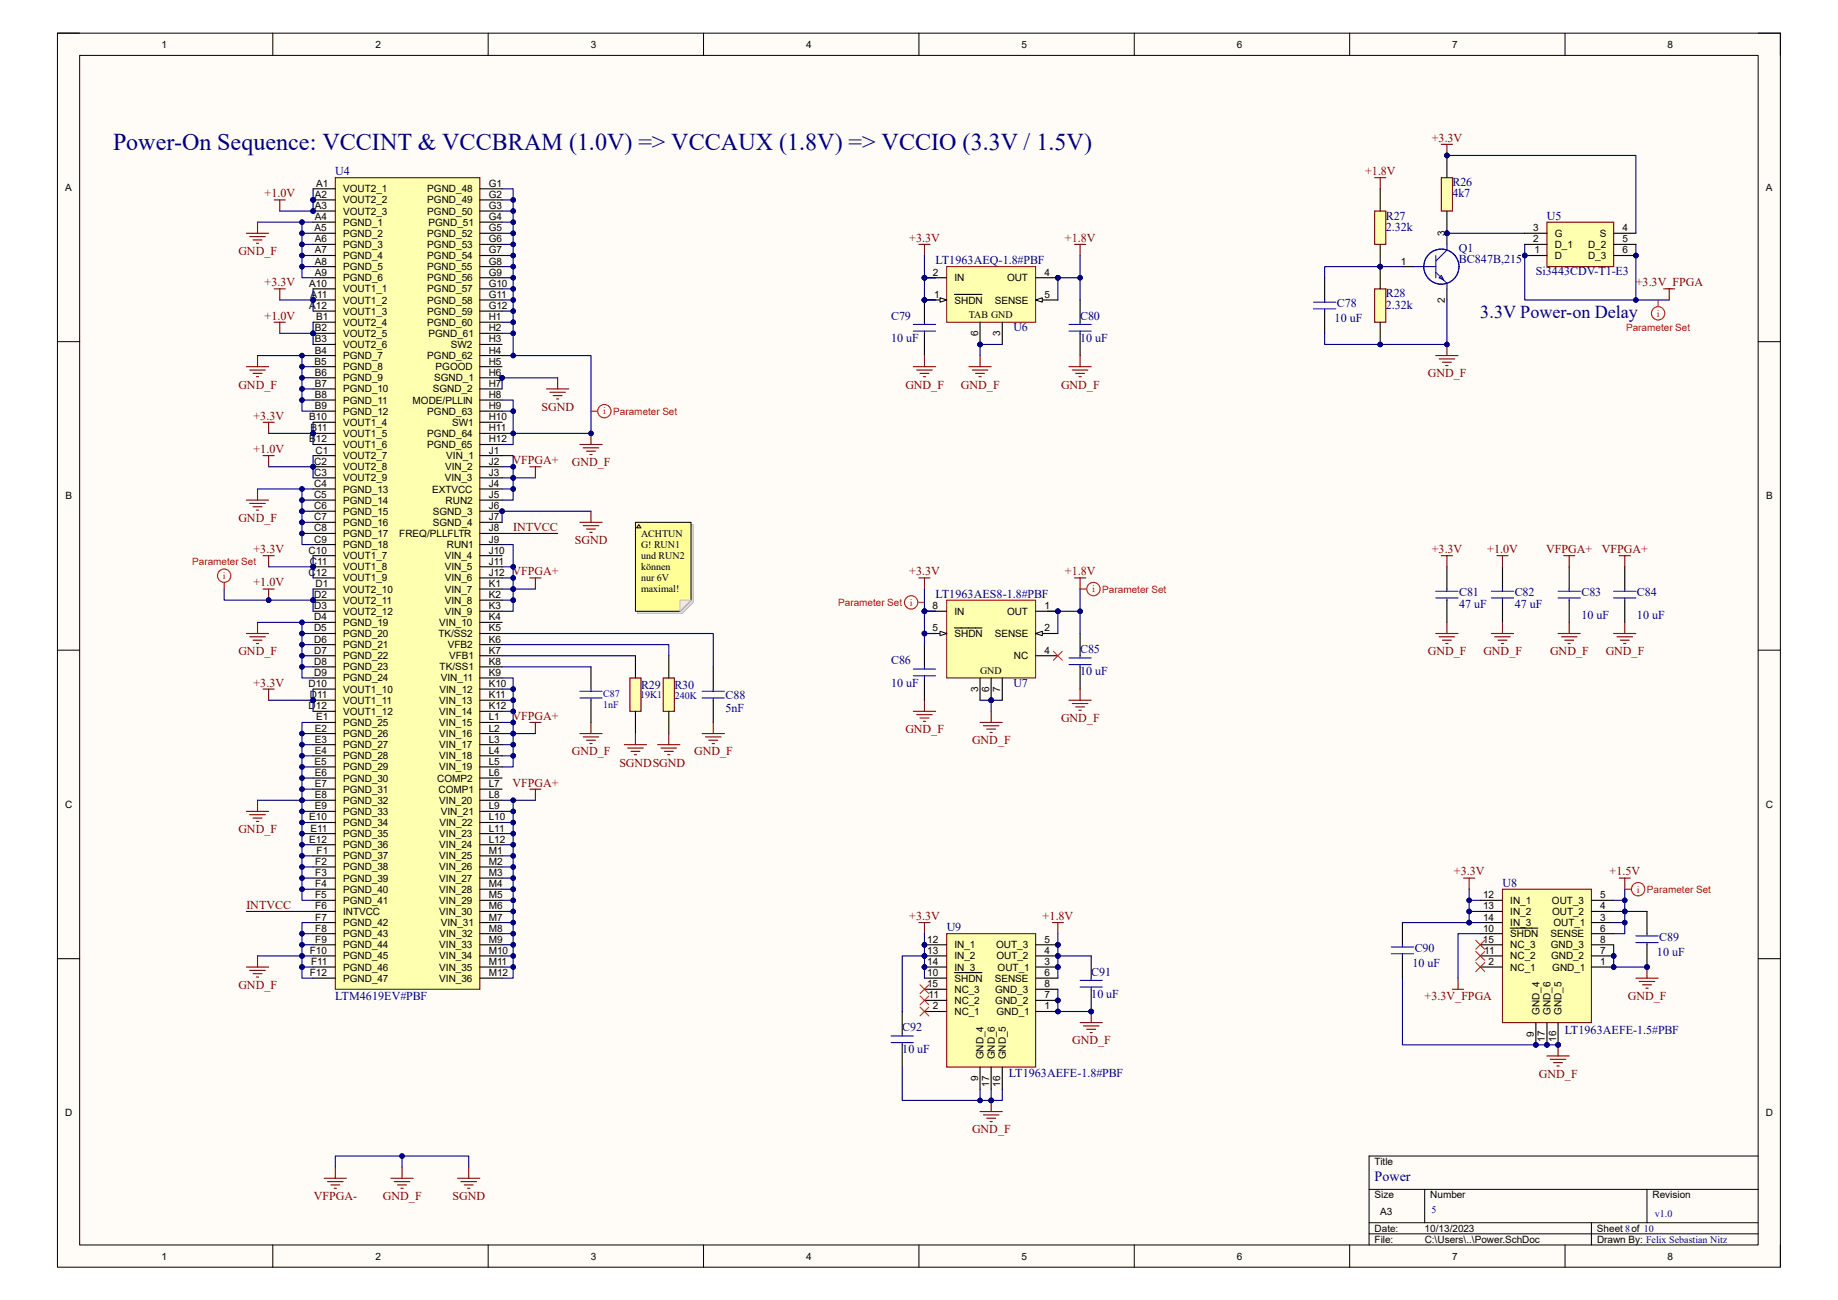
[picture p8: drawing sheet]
<svg xmlns="http://www.w3.org/2000/svg" width="420mm" height="297mm" viewBox="0 0 420 297" stroke-linecap="round" stroke-linejoin="round" font-family="sans-serif">
<defs><g id="words">
<text font-size="5.5" fill="#000080" x="25.8" y="34.3">Power-On Sequence: VCCINT &amp; VCCBRAM (1.0V) =&gt; VCCAUX (1.8V) =&gt; VCCIO (3.3V / 1.5V)</text>
<text font-size="4.1" fill="#000080" x="338.2" y="72.7">3.3V Power-on Delay</text>
<text font-size="3.2" fill="#000080" x="314.1" y="269.8">Power</text>
<g font-size="2.8" fill="#800000">
<text x="327.2" y="32.4">+3.3V</text>
<text x="311.9" y="40">+1.8V</text>
<text x="60.5" y="45.1">+1.0V</text>
<text x="54.5" y="58.3">GND_F</text>
<text x="207.8" y="55.2">+3.3V</text>
<text x="243.3" y="55.2">+1.8V</text>
<text x="60.5" y="65.4">+3.3V</text>
<text x="373.8" y="65.4">+3.3V_FPGA</text>
<text x="60.5" y="73">+1.0V</text>
<text x="54.5" y="88.8">GND_F</text>
<text x="206.9" y="88.8">GND_F</text>
<text x="219.6" y="88.8">GND_F</text>
<text x="242.4" y="88.8">GND_F</text>
<text x="326.3" y="86.2">GND_F</text>
<text x="57.9" y="95.9">+3.3V</text>
<text x="123.7" y="93.9">SGND</text>
<text x="57.9" y="103.5">+1.0V</text>
<text x="117.1" y="106">VFPGA+</text>
<text x="130.7" y="106.6">GND_F</text>
<text x="54.5" y="119.3">GND_F</text>
<text x="117.3" y="121.3">INTVCC</text>
<text x="131.4" y="124.3">SGND</text>
<text x="57.9" y="126.4">+3.3V</text>
<text x="117.1" y="131.4">VFPGA+</text>
<text x="207.8" y="131.4">+3.3V</text>
<text x="243.3" y="131.4">+1.8V</text>
<text x="327.2" y="126.4">+3.3V</text>
<text x="339.9" y="126.4">+1.0V</text>
<text x="353.3" y="126.4">VFPGA+</text>
<text x="366" y="126.4">VFPGA+</text>
<text x="57.9" y="134">+1.0V</text>
<text x="54.5" y="149.7">GND_F</text>
<text x="326.3" y="149.7">GND_F</text>
<text x="339" y="149.7">GND_F</text>
<text x="354.2" y="149.7">GND_F</text>
<text x="366.9" y="149.7">GND_F</text>
<text x="57.9" y="156.8">+3.3V</text>
<text x="117.1" y="164.5">VFPGA+</text>
<text x="206.9" y="167.5">GND_F</text>
<text x="242.4" y="165">GND_F</text>
<text x="130.7" y="172.6">GND_F</text>
<text x="158.6" y="172.6">GND_F</text>
<text x="222.1" y="170.1">GND_F</text>
<text x="117.1" y="179.7">VFPGA+</text>
<text x="141.5" y="175.1">SGNDSGND</text>
<text x="54.5" y="190.4">GND_F</text>
<text x="332.2" y="200">+3.3V</text>
<text x="367.8" y="200">+1.5V</text>
<text x="56.3" y="207.6">INTVCC</text>
<text x="207.8" y="210.2">+3.3V</text>
<text x="238.3" y="210.2">+1.8V</text>
<text x="54.5" y="225.9">GND_F</text>
<text x="325.5" y="228.5">+3.3V_FPGA</text>
<text x="372" y="228.5">GND_F</text>
<text x="245" y="238.6">GND_F</text>
<text x="351.7" y="246.3">GND_F</text>
<text x="222.1" y="259">GND_F</text>
<text x="71.7" y="274.2">VFPGA-</text>
<text x="87.5" y="274.2">GND_F</text>
<text x="103.4" y="274.2">SGND</text>
</g>
<g font-size="2.8" fill="#000080">
<text x="76.6" y="40">U4</text>
<text x="331.9" y="45.1">4k7</text>
<text x="331.9" y="42.5">R26</text>
<text x="316.7" y="52.7">2.32k</text>
<text x="316.7" y="50.2">R27</text>
<text x="353.5" y="50.2">U5</text>
<text x="333.4" y="57.5">Q1</text>
<text x="213.8" y="60.3">LT1963AEQ-1.8#PBF</text>
<text x="333.4" y="60.1">BC847B,215</text>
<text x="350.9" y="62.9">Si3443CDV-T1-E3</text>
<text x="305.5" y="70.2">C78</text>
<text x="316.7" y="70.5">2.32k</text>
<text x="316.7" y="67.9">R28</text>
<text x="203.6" y="73">C79</text>
<text x="231.6" y="75.6">U6</text>
<text x="246.8" y="73">C80</text>
<text x="305" y="73.5">10 uF</text>
<text x="203.6" y="78.1">10 uF</text>
<text x="246.8" y="78.1">10 uF</text>
<text x="213.8" y="136.5">LT1963AES8-1.8#PBF</text>
<text x="333.4" y="136.3">C81</text>
<text x="346.1" y="136.3">C82</text>
<text x="361.4" y="136.3">C83</text>
<text x="374.1" y="136.3">C84</text>
<text x="333.4" y="138.8">47 uF</text>
<text x="346.1" y="138.8">47 uF</text>
<text x="361.4" y="141.4">10 uF</text>
<text x="374.1" y="141.4">10 uF</text>
<text x="246.8" y="149.2">C85</text>
<text x="203.6" y="151.8">C86</text>
<text x="246.8" y="154.3">10 uF</text>
<text x="146.5" y="157.4">R29</text>
<text x="154.1" y="157.4">R30</text>
<text x="165.8" y="159.6">C88</text>
<text x="203.6" y="156.8">10 uF</text>
<text x="231.6" y="156.8">U7</text>
<text x="165.8" y="162.7">5nF</text>
<text x="343.3" y="202.6">U8</text>
<text x="216.3" y="212.7">U9</text>
<text x="379.1" y="215">C89</text>
<text x="322.7" y="220.9">10 uF</text>
<text x="323.3" y="217.6">C90</text>
<text x="378.6" y="218.3">10 uF</text>
<text x="249.3" y="228">10 uF</text>
<text x="249.3" y="222.9">C91</text>
<text x="76.6" y="228.5">LTM4619EV#PBF</text>
<text x="206.2" y="235.6">C92</text>
<text x="357.5" y="236.3">LT1963AEFE-1.5#PBF</text>
<text x="206.2" y="240.7">10 uF</text>
<text x="230.5" y="246">LT1963AEFE-1.8#PBF</text>
</g>
<g font-size="2.3">
<text x="36.9" y="10.9">1</text>
<text x="85.8" y="10.9">2</text>
<text x="135" y="10.9">3</text>
<text x="184.2" y="10.9">4</text>
<text x="233.4" y="10.9">5</text>
<text x="282.6" y="10.9">6</text>
<text x="331.9" y="10.9">7</text>
<text x="381" y="10.9">8</text>
<text x="14.9" y="43.6">A</text>
<text x="71.9" y="45.2">A2</text>
<text x="71.9" y="47.8">A3</text>
<text x="72.2" y="42.7">A1</text>
<text x="78.4" y="43.9">VOUT2_1</text>
<text x="78.4" y="46.5">VOUT2_2</text>
<text x="97.6" y="43.9">PGND_48</text>
<text x="97.6" y="46.5">PGND_49</text>
<text x="111.7" y="42.7">G1</text>
<text x="111.7" y="45.2">G2</text>
<text x="111.7" y="47.8">G3</text>
<text x="403.5" y="43.6">A</text>
<text x="71.9" y="52.8">A5</text>
<text x="71.9" y="50.3">A4</text>
<text x="78.4" y="49">VOUT2_3</text>
<text x="78.4" y="51.6">PGND_1</text>
<text x="97.6" y="49">PGND_50</text>
<text x="97.9" y="51.6">PGND_51</text>
<text x="111.7" y="50.3">G4</text>
<text x="111.7" y="52.8">G5</text>
<text x="330.2" y="53.8" transform="rotate(-90 330.2 53.8)">3</text>
<text x="350.3" y="52.8">3</text>
<text x="370.8" y="52.8">4</text>
<text x="71.9" y="55.4">A6</text>
<text x="71.9" y="57.9">A7</text>
<text x="78.4" y="54.1">PGND_2</text>
<text x="78.4" y="56.6">PGND_3</text>
<text x="78.4" y="59.2">PGND_4</text>
<text x="97.6" y="54.1">PGND_52</text>
<text x="97.6" y="56.6">PGND_53</text>
<text x="97.6" y="59.2">PGND_54</text>
<text x="111.7" y="55.4">G6</text>
<text x="111.7" y="57.9">G7</text>
<text x="350.3" y="55.4">2</text>
<text x="350.6" y="57.9">1</text>
<text x="355.3" y="59.2">D</text>
<text x="355.3" y="56.6">D_1</text>
<text x="355.3" y="54.1">G</text>
<text x="362.9" y="59.2">D_3</text>
<text x="362.9" y="56.6">D_2</text>
<text x="365.5" y="54.1">S</text>
<text x="370.8" y="57.9">6</text>
<text x="370.8" y="55.4">5</text>
<text x="70.7" y="65.5">A10</text>
<text x="71.9" y="60.5">A8</text>
<text x="71.9" y="63">A9</text>
<text x="78.4" y="61.7">PGND_5</text>
<text x="78.4" y="64.3">PGND_6</text>
<text x="97.6" y="61.7">PGND_55</text>
<text x="97.6" y="64.3">PGND_56</text>
<text x="111.7" y="60.5">G8</text>
<text x="111.7" y="63">G9</text>
<text x="111.7" y="65.5">G10</text>
<text x="213.1" y="63">2</text>
<text x="218.1" y="64.3">IN</text>
<text x="230.1" y="64.3">OUT</text>
<text x="238.7" y="63">4</text>
<text x="320.1" y="60.5">1</text>
<text x="70.7" y="70.6">A12</text>
<text x="71" y="68.1">A11</text>
<text x="78.4" y="66.8">VOUT1_1</text>
<text x="78.4" y="69.3">VOUT1_2</text>
<text x="78.4" y="71.9">VOUT1_3</text>
<text x="97.6" y="66.8">PGND_57</text>
<text x="97.6" y="69.3">PGND_58</text>
<text x="97.6" y="71.9">PGND_59</text>
<text x="111.7" y="68.1">G11</text>
<text x="111.7" y="70.6">G12</text>
<text x="213.4" y="68.1">1</text>
<text x="218.1" y="69.3">SHDN</text>
<text x="227.3" y="69.3">SENSE</text>
<text x="238.7" y="68.1">5</text>
<text x="330.2" y="69.2" transform="rotate(-90 330.2 69.2)">2</text>
<text x="71.9" y="75.7">B2</text>
<text x="72.2" y="73.2">B1</text>
<text x="78.4" y="74.4">VOUT2_4</text>
<text x="78.4" y="77">VOUT2_5</text>
<text x="97.6" y="74.4">PGND_60</text>
<text x="97.9" y="77">PGND_61</text>
<text x="111.7" y="73.2">H1</text>
<text x="111.7" y="75.7">H2</text>
<text x="221.4" y="72.6">TAB GND</text>
<text x="223.5" y="76.8" transform="rotate(-90 223.5 76.8)">6</text>
<text x="228.6" y="76.8" transform="rotate(-90 228.6 76.8)">3</text>
<text x="71.9" y="83.3">B5</text>
<text x="71.9" y="78.2">B3</text>
<text x="71.9" y="80.8">B4</text>
<text x="78.4" y="79.5">VOUT2_6</text>
<text x="78.4" y="82">PGND_7</text>
<text x="97.6" y="82">PGND_62</text>
<text x="103" y="79.5">SW2</text>
<text x="111.7" y="78.2">H3</text>
<text x="111.7" y="80.8">H4</text>
<text x="111.7" y="83.3">H5</text>
<text x="71.9" y="85.9">B6</text>
<text x="71.9" y="88.4">B7</text>
<text x="78.4" y="84.6">PGND_8</text>
<text x="78.4" y="87.1">PGND_9</text>
<text x="78.4" y="89.7">PGND_10</text>
<text x="98.9" y="89.7">SGND_2</text>
<text x="99.2" y="87.1">SGND_1</text>
<text x="99.5" y="84.6">PGOOD</text>
<text x="111.7" y="85.9">H6</text>
<text x="111.7" y="88.4">H7</text>
<text x="71.9" y="90.9">B8</text>
<text x="71.9" y="93.5">B9</text>
<text x="78.4" y="92.2">PGND_11</text>
<text x="78.4" y="94.7">PGND_12</text>
<text x="94.3" y="92.2">MODE/PLLIN</text>
<text x="97.6" y="94.7">PGND_63</text>
<text x="111.7" y="90.9">H8</text>
<text x="111.7" y="93.5">H9</text>
<text x="70.7" y="96">B10</text>
<text x="70.7" y="101.1">B12</text>
<text x="71" y="98.6">B11</text>
<text x="78.4" y="97.3">VOUT1_4</text>
<text x="78.4" y="99.8">VOUT1_5</text>
<text x="97.6" y="99.8">PGND_64</text>
<text x="103.3" y="97.3">SW1</text>
<text x="111.7" y="96">H10</text>
<text x="111.7" y="98.6">H11</text>
<text x="111.7" y="101.1">H12</text>
<text x="71.8" y="106.2">C2</text>
<text x="72.1" y="103.6">C1</text>
<text x="78.4" y="102.4">VOUT1_6</text>
<text x="78.4" y="104.9">VOUT2_7</text>
<text x="78.4" y="107.4">VOUT2_8</text>
<text x="97.6" y="102.4">PGND_65</text>
<text x="101.7" y="107.4">VIN_2</text>
<text x="102" y="104.9">VIN_1</text>
<text x="111.7" y="103.6">J1</text>
<text x="111.7" y="106.2">J2</text>
<text x="71.8" y="113.8">C5</text>
<text x="71.8" y="108.7">C3</text>
<text x="71.8" y="111.3">C4</text>
<text x="78.4" y="110">VOUT2_9</text>
<text x="78.4" y="112.5">PGND_13</text>
<text x="98.7" y="112.5">EXTVCC</text>
<text x="101.6" y="110">VIN_3</text>
<text x="111.7" y="108.7">J3</text>
<text x="111.7" y="111.3">J4</text>
<text x="111.7" y="113.8">J5</text>
<text x="15" y="114.1">B</text>
<text x="71.8" y="116.3">C6</text>
<text x="71.8" y="118.9">C7</text>
<text x="78.4" y="115.1">PGND_14</text>
<text x="78.4" y="117.6">PGND_15</text>
<text x="98.9" y="117.6">SGND_3</text>
<text x="101.8" y="115.1">RUN2</text>
<text x="111.7" y="116.3">J6</text>
<text x="111.7" y="118.9">J7</text>
<text x="403.6" y="114.1">B</text>
<text x="71.8" y="121.4">C8</text>
<text x="71.8" y="124">C9</text>
<text x="78.4" y="120.1">PGND_16</text>
<text x="78.4" y="122.7">PGND_17</text>
<text x="78.4" y="125.2">PGND_18</text>
<text x="91.2" y="122.7">FREQ/PLLFLTR</text>
<text x="98.9" y="120.1">SGND_4</text>
<text x="102.1" y="125.2">RUN1</text>
<text x="111.7" y="121.4">J8</text>
<text x="111.7" y="124">J9</text>
<text x="146.5" y="122.6">ACHTUN</text>
<text x="146.5" y="125.2">G! RUN1</text>
<text x="70.5" y="126.5">C10</text>
<text x="70.5" y="131.6">C12</text>
<text x="70.8" y="129">C11</text>
<text x="78.4" y="127.8">VOUT1_7</text>
<text x="78.4" y="130.3">VOUT1_8</text>
<text x="101.6" y="127.8">VIN_4</text>
<text x="101.6" y="130.3">VIN_5</text>
<text x="111.7" y="126.5">J10</text>
<text x="111.7" y="129">J11</text>
<text x="111.7" y="131.6">J12</text>
<text x="146.5" y="127.7">und RUN2</text>
<text x="146.5" y="130.3">können</text>
<text x="71.8" y="136.7">D2</text>
<text x="72.1" y="134.1">D1</text>
<text x="78.4" y="132.8">VOUT1_9</text>
<text x="78.4" y="135.4">VOUT2_10</text>
<text x="78.4" y="137.9">VOUT2_11</text>
<text x="101.6" y="132.8">VIN_6</text>
<text x="101.6" y="135.4">VIN_7</text>
<text x="101.6" y="137.9">VIN_8</text>
<text x="111.7" y="134.1">K1</text>
<text x="111.7" y="136.7">K2</text>
<text x="146.5" y="132.8">nur 6V</text>
<text x="146.5" y="135.3">maximal!</text>
<text x="71.8" y="139.2">D3</text>
<text x="71.8" y="141.7">D4</text>
<text x="78.4" y="140.5">VOUT2_12</text>
<text x="78.4" y="143">PGND_19</text>
<text x="100.4" y="143">VIN_10</text>
<text x="101.6" y="140.5">VIN_9</text>
<text x="111.7" y="139.2">K3</text>
<text x="111.7" y="141.7">K4</text>
<text x="213.1" y="139.2">8</text>
<text x="218.1" y="140.5">IN</text>
<text x="230.1" y="140.5">OUT</text>
<text x="238.7" y="139.2">1</text>
<text x="71.8" y="144.3">D5</text>
<text x="71.8" y="146.8">D6</text>
<text x="71.8" y="149.4">D7</text>
<text x="78.4" y="145.5">PGND_20</text>
<text x="78.4" y="148.1">PGND_21</text>
<text x="100.2" y="145.5">TK/SS2</text>
<text x="102.3" y="148.1">VFB2</text>
<text x="111.7" y="144.3">K5</text>
<text x="111.7" y="146.8">K6</text>
<text x="111.7" y="149.4">K7</text>
<text x="213.1" y="144.3">5</text>
<text x="218.1" y="145.5">SHDN</text>
<text x="227.3" y="145.5">SENSE</text>
<text x="238.7" y="144.3">2</text>
<text x="238.7" y="149.4">4</text>
<text x="71.8" y="151.9">D8</text>
<text x="71.8" y="154.4">D9</text>
<text x="78.4" y="150.6">PGND_22</text>
<text x="78.4" y="153.2">PGND_23</text>
<text x="78.4" y="155.7">PGND_24</text>
<text x="100.5" y="153.2">TK/SS1</text>
<text x="100.7" y="155.7">VIN_11</text>
<text x="102.6" y="150.6">VFB1</text>
<text x="111.7" y="151.9">K8</text>
<text x="111.7" y="154.4">K9</text>
<text x="223.9" y="153.9">GND</text>
<text x="231.7" y="150.6">NC</text>
<text x="70.5" y="157">D10</text>
<text x="70.8" y="159.5">D11</text>
<text x="78.4" y="158.2">VOUT1_10</text>
<text x="78.4" y="160.8">VOUT1_11</text>
<text x="100.4" y="160.8">VIN_13</text>
<text x="100.4" y="158.2">VIN_12</text>
<text x="111.7" y="157">K10</text>
<text x="111.7" y="159.5">K11</text>
<text x="223.5" y="158.1" transform="rotate(-90 223.5 158.1)">3</text>
<text x="226" y="158.1" transform="rotate(-90 226 158.1)">6</text>
<text x="228.6" y="158.1" transform="rotate(-90 228.6 158.1)">7</text>
<text x="70.5" y="162.1">D12</text>
<text x="71.9" y="167.1">E2</text>
<text x="72.2" y="164.6">E1</text>
<text x="78.4" y="163.3">VOUT1_12</text>
<text x="78.4" y="165.9">PGND_25</text>
<text x="100.4" y="163.3">VIN_14</text>
<text x="100.4" y="165.9">VIN_15</text>
<text x="111.7" y="162.1">K12</text>
<text x="111.7" y="164.6">L1</text>
<text x="111.7" y="167.1">L2</text>
<text x="71.9" y="169.7">E3</text>
<text x="71.9" y="172.2">E4</text>
<text x="78.4" y="168.4">PGND_26</text>
<text x="78.4" y="170.9">PGND_27</text>
<text x="78.4" y="173.5">PGND_28</text>
<text x="100.4" y="168.4">VIN_16</text>
<text x="100.4" y="170.9">VIN_17</text>
<text x="100.4" y="173.5">VIN_18</text>
<text x="111.7" y="169.7">L3</text>
<text x="111.7" y="172.2">L4</text>
<text x="71.9" y="174.8">E5</text>
<text x="71.9" y="177.3">E6</text>
<text x="71.9" y="179.8">E7</text>
<text x="78.4" y="176">PGND_29</text>
<text x="78.4" y="178.6">PGND_30</text>
<text x="99.9" y="178.6">COMP2</text>
<text x="100.4" y="176">VIN_19</text>
<text x="111.7" y="174.8">L5</text>
<text x="111.7" y="177.3">L6</text>
<text x="111.7" y="179.8">L7</text>
<text x="14.9" y="184.6">C</text>
<text x="71.9" y="182.4">E8</text>
<text x="71.9" y="184.9">E9</text>
<text x="78.4" y="181.1">PGND_31</text>
<text x="78.4" y="183.6">PGND_32</text>
<text x="100.2" y="181.1">COMP1</text>
<text x="100.4" y="183.6">VIN_20</text>
<text x="111.7" y="182.4">L8</text>
<text x="111.7" y="184.9">L9</text>
<text x="403.5" y="184.6">C</text>
<text x="70.7" y="187.5">E10</text>
<text x="71" y="190">E11</text>
<text x="78.4" y="186.2">PGND_33</text>
<text x="78.4" y="188.7">PGND_34</text>
<text x="78.4" y="191.3">PGND_35</text>
<text x="100.4" y="191.3">VIN_23</text>
<text x="100.4" y="188.7">VIN_22</text>
<text x="100.7" y="186.2">VIN_21</text>
<text x="111.7" y="187.5">L10</text>
<text x="111.7" y="190">L11</text>
<text x="70.7" y="192.5">E12</text>
<text x="72.1" y="197.6">F2</text>
<text x="72.3" y="195.1">F1</text>
<text x="78.4" y="193.8">PGND_36</text>
<text x="78.4" y="196.3">PGND_37</text>
<text x="100.4" y="193.8">VIN_24</text>
<text x="100.4" y="196.3">VIN_25</text>
<text x="111.7" y="192.5">L12</text>
<text x="111.7" y="195.1">M1</text>
<text x="111.7" y="197.6">M2</text>
<text x="72.1" y="200.2">F3</text>
<text x="72.1" y="202.7">F4</text>
<text x="78.4" y="198.9">PGND_38</text>
<text x="78.4" y="201.4">PGND_39</text>
<text x="78.4" y="204">PGND_40</text>
<text x="100.4" y="198.9">VIN_26</text>
<text x="100.4" y="201.4">VIN_27</text>
<text x="100.4" y="204">VIN_28</text>
<text x="111.7" y="200.2">M3</text>
<text x="111.7" y="202.7">M4</text>
<text x="72" y="205.2">F5</text>
<text x="72.1" y="207.8">F6</text>
<text x="78.4" y="206.5">PGND_41</text>
<text x="78.4" y="209">INTVCC</text>
<text x="100.4" y="206.5">VIN_29</text>
<text x="100.4" y="209">VIN_30</text>
<text x="111.7" y="205.2">M5</text>
<text x="111.7" y="207.8">M6</text>
<text x="338.9" y="207.8">13</text>
<text x="338.9" y="205.2">12</text>
<text x="345.1" y="209">IN_2</text>
<text x="345.1" y="206.5">IN_1</text>
<text x="354.6" y="206.5">OUT_3</text>
<text x="354.7" y="209">OUT_2</text>
<text x="365.7" y="207.8">4</text>
<text x="365.7" y="205.2">5</text>
<text x="72.1" y="210.3">F7</text>
<text x="72.1" y="212.9">F8</text>
<text x="72.1" y="215.4">F9</text>
<text x="78.4" y="211.6">PGND_42</text>
<text x="78.4" y="214.1">PGND_43</text>
<text x="100.4" y="214.1">VIN_32</text>
<text x="100.7" y="211.6">VIN_31</text>
<text x="111.7" y="210.3">M7</text>
<text x="111.7" y="212.9">M8</text>
<text x="111.7" y="215.4">M9</text>
<text x="211.9" y="215.4">12</text>
<text x="238.7" y="215.4">5</text>
<text x="338.8" y="215.4">15</text>
<text x="338.9" y="210.3">14</text>
<text x="338.9" y="212.9">10</text>
<text x="345.1" y="211.6">IN_3</text>
<text x="345.1" y="214.1">SHDN</text>
<text x="354.3" y="214.1">SENSE</text>
<text x="355" y="211.6">OUT_1</text>
<text x="365.7" y="210.3">3</text>
<text x="365.7" y="212.9">6</text>
<text x="365.7" y="215.4">8</text>
<text x="70.8" y="217.9">F10</text>
<text x="71.1" y="220.5">F11</text>
<text x="78.4" y="216.7">PGND_44</text>
<text x="78.4" y="219.2">PGND_45</text>
<text x="78.4" y="221.7">PGND_46</text>
<text x="100.4" y="216.7">VIN_33</text>
<text x="100.4" y="219.2">VIN_34</text>
<text x="100.4" y="221.7">VIN_35</text>
<text x="111.7" y="217.9">M10</text>
<text x="111.7" y="220.5">M11</text>
<text x="211.9" y="220.5">14</text>
<text x="211.9" y="217.9">13</text>
<text x="218.1" y="221.7">IN_3</text>
<text x="218.1" y="219.2">IN_2</text>
<text x="218.1" y="216.7">IN_1</text>
<text x="227.6" y="216.7">OUT_3</text>
<text x="227.7" y="219.2">OUT_2</text>
<text x="228" y="221.7">OUT_1</text>
<text x="238.7" y="220.5">3</text>
<text x="238.7" y="217.9">4</text>
<text x="339.2" y="217.9">11</text>
<text x="340.1" y="220.5">2</text>
<text x="345.1" y="221.7">NC_1</text>
<text x="345.1" y="216.7">NC_3</text>
<text x="345.1" y="219.2">NC_2</text>
<text x="354.4" y="216.7">GND_3</text>
<text x="354.4" y="219.2">GND_2</text>
<text x="354.7" y="221.7">GND_1</text>
<text x="365.7" y="220.5">1</text>
<text x="365.7" y="217.9">7</text>
<text x="70.8" y="223">F12</text>
<text x="78.4" y="224.3">PGND_47</text>
<text x="100.4" y="224.3">VIN_36</text>
<text x="111.7" y="223">M12</text>
<text x="211.8" y="225.6">15</text>
<text x="211.9" y="223">10</text>
<text x="218.1" y="226.8">NC_3</text>
<text x="218.1" y="224.3">SHDN</text>
<text x="227.3" y="224.3">SENSE</text>
<text x="227.4" y="226.8">GND_3</text>
<text x="238.7" y="223">6</text>
<text x="238.7" y="225.6">8</text>
<text x="212.2" y="228.1">11</text>
<text x="213.1" y="230.6">2</text>
<text x="218.1" y="231.9">NC_1</text>
<text x="218.1" y="229.4">NC_2</text>
<text x="227.4" y="229.4">GND_2</text>
<text x="227.7" y="231.9">GND_1</text>
<text x="238.7" y="230.6">1</text>
<text x="238.7" y="228.1">7</text>
<text x="351.7" y="231.9" transform="rotate(-90 351.7 231.9)">GND_4</text>
<text x="354.3" y="231.9" transform="rotate(-90 354.3 231.9)">GND_6</text>
<text x="356.8" y="231.9" transform="rotate(-90 356.8 231.9)">GND_5</text>
<text x="350.5" y="236.8" transform="rotate(-90 350.5 236.8)">9</text>
<text x="353" y="238.1" transform="rotate(-90 353 238.1)">17</text>
<text x="355.6" y="238.1" transform="rotate(-90 355.6 238.1)">16</text>
<text x="224.7" y="242" transform="rotate(-90 224.7 242)">GND_4</text>
<text x="227.3" y="242" transform="rotate(-90 227.3 242)">GND_6</text>
<text x="229.8" y="242" transform="rotate(-90 229.8 242)">GND_5</text>
<text x="223.5" y="247" transform="rotate(-90 223.5 247)">9</text>
<text x="226" y="248.2" transform="rotate(-90 226 248.2)">17</text>
<text x="228.6" y="248.2" transform="rotate(-90 228.6 248.2)">16</text>
<text x="14.9" y="255.1">D</text>
<text x="403.5" y="255.1">D</text>
<text x="314.1" y="266.2">Title</text>
<text x="314.1" y="273.8">Size</text>
<text x="326.8" y="273.8">Number</text>
<text x="377.6" y="273.8">Revision</text>
<text x="314.1" y="281.4">Date:</text>
<text x="315.4" y="277.6">A3</text>
<text x="325.5" y="281.4">10/13/2023</text>
<text x="364.9" y="281.4">Sheet 8of 10</text>
<text x="36.9" y="287.8">1</text>
<text x="85.8" y="287.8">2</text>
<text x="135" y="287.8">3</text>
<text x="184.2" y="287.8">4</text>
<text x="233.4" y="287.8">5</text>
<text x="282.6" y="287.8">6</text>
<text x="314.1" y="284">File:</text>
<text x="325.6" y="284">C:\Users\..\Power.SchDoc</text>
<text x="331.9" y="287.8">7</text>
<text x="364.9" y="284">Drawn By: Felix Sebastian Nitz</text>
<text x="381" y="287.8">8</text>
</g>
<g font-size="2.3" fill="#f00">
<text x="371.6" y="75.7">Parameter Set</text>
<text x="378.6" y="72.3">i</text>
<text x="137.8" y="94.7">i</text>
<text x="140.1" y="94.7">Parameter Set</text>
<text x="43.9" y="129">Parameter Set</text>
<text x="50.9" y="132.3">i</text>
<text x="249.6" y="135.3">i</text>
<text x="251.9" y="135.4">Parameter Set</text>
<text x="191.5" y="138.4">Parameter Set</text>
<text x="207.9" y="138.4">i</text>
<text x="374" y="203.9">i</text>
<text x="376.3" y="204">Parameter Set</text>
</g>
<g font-size="2.3" fill="#000080">
<text x="137.8" y="161.8">1nF</text>
<text x="137.8" y="159.2">C87</text>
<text x="146.3" y="159.6">19K1</text>
<text x="154.2" y="159.7">240K</text>
<text x="327.1" y="277">5</text>
<text x="378.1" y="278">v1.0</text>
</g>
</g></defs>
<path d="M13.1 7.6h393.7v281.9h-393.7z" fill-rule="evenodd" fill="#fffcf8"/>
<path d="M13.1 7.6h393.7v281.9h-393.7z" fill="none" stroke="#000" stroke-width=".23"/>
<path d="M18.2 12.7h383.5v271.7h-383.5z" fill-rule="evenodd" fill="#fffcf8"/>
<g fill="none" stroke="#000" stroke-width=".23">
<path d="M13.1 7.6h5.1M18.2 12.7h383.5v271.7h-383.5zM62.3 7.6v5.1M111.5 7.6v5.1M160.8 7.6v5.1M210 7.6v5.1M259.2 7.6v5.1M308.4 7.6v5.1M357.6 7.6v5.1M401.7 7.6h5.1v5.1M13.1 78.1h5.1M401.7 78.1h5.1"/>
<path d="M13.1 148.5h5.1M401.7 148.5h5.1M13.1 219h5.1M401.7 219h5.1M312.8 271.7h88.9M312.8 279.4h88.9M325.5 271.7v7.7M363.6 279.4v5M376.3 271.7v7.7M401.7 264.1h-88.9v20.3M62.3 284.4v5.1M111.5 284.4v5.1"/>
<path d="M160.8 284.4v5.1M210 284.4v5.1M259.2 284.4v5.1M308.4 284.4v5.1M312.8 281.9h88.9M357.6 284.4v5.1M406.8 284.4v5.1"/>
</g>
<circle cx="71.5" cy="45.7" r=".51" fill="#000080"/>
<circle cx="71.5" cy="45.7" r=".51" fill="none" stroke="#000080" stroke-width=".23"/>
<circle cx="71.5" cy="48.2" r=".51" fill="#000080"/>
<circle cx="71.5" cy="48.2" r=".51" fill="none" stroke="#000080" stroke-width=".23"/>
<circle cx="71.5" cy="68.5" r=".51" fill="#000080"/>
<circle cx="71.5" cy="68.5" r=".51" fill="none" stroke="#000080" stroke-width=".23"/>
<circle cx="71.5" cy="76.2" r=".51" fill="#000080"/>
<circle cx="71.5" cy="76.2" r=".51" fill="none" stroke="#000080" stroke-width=".23"/>
<circle cx="71.5" cy="99" r=".51" fill="#000080"/>
<circle cx="71.5" cy="99" r=".51" fill="none" stroke="#000080" stroke-width=".23"/>
<circle cx="71.5" cy="106.6" r=".51" fill="#000080"/>
<circle cx="71.5" cy="106.6" r=".51" fill="none" stroke="#000080" stroke-width=".23"/>
<circle cx="71.5" cy="129.5" r=".51" fill="#000080"/>
<circle cx="71.5" cy="129.5" r=".51" fill="none" stroke="#000080" stroke-width=".23"/>
<circle cx="71.5" cy="137.1" r=".51" fill="#000080"/>
<circle cx="71.5" cy="137.1" r=".51" fill="none" stroke="#000080" stroke-width=".23"/>
<circle cx="71.5" cy="160" r=".51" fill="#000080"/>
<circle cx="71.5" cy="160" r=".51" fill="none" stroke="#000080" stroke-width=".23"/>
<circle cx="114.7" cy="86.3" r=".51" fill="#000080"/>
<circle cx="114.7" cy="86.3" r=".51" fill="none" stroke="#000080" stroke-width=".23"/>
<circle cx="114.7" cy="116.8" r=".51" fill="#000080"/>
<circle cx="114.7" cy="116.8" r=".51" fill="none" stroke="#000080" stroke-width=".23"/>
<path d="M76.6 40.6h33v185.4h-33z" fill-rule="evenodd" fill="#ffffb0"/>
<path d="M76.6 40.6h33v185.4h-33z" fill="none" stroke="#800000" stroke-width=".25"/>
<path d="M71.5 43.1h5.1M71.5 45.7h5.1" fill="none" stroke="#000" stroke-width=".25"/>
<circle cx="71.5" cy="45.7" r=".51" fill="#000080"/>
<circle cx="71.5" cy="45.7" r=".51" fill="none" stroke="#000080" stroke-width=".23"/>
<path d="M71.5 48.2h5.1" fill="none" stroke="#000" stroke-width=".25"/>
<circle cx="71.5" cy="48.2" r=".51" fill="#000080"/>
<circle cx="71.5" cy="48.2" r=".51" fill="none" stroke="#000080" stroke-width=".23"/>
<path d="M71.5 50.8h5.1M71.5 53.3h5.1M71.5 55.8h5.1M71.5 58.4h5.1M71.5 60.9h5.1M71.5 63.5h5.1M71.5 66h5.1M71.5 68.5h5.1" fill="none" stroke="#000" stroke-width=".25"/>
<circle cx="71.5" cy="68.5" r=".51" fill="#000080"/>
<circle cx="71.5" cy="68.5" r=".51" fill="none" stroke="#000080" stroke-width=".23"/>
<path d="M71.5 71.1h5.1M71.5 73.6h5.1M71.5 76.2h5.1" fill="none" stroke="#000" stroke-width=".25"/>
<circle cx="71.5" cy="76.2" r=".51" fill="#000080"/>
<circle cx="71.5" cy="76.2" r=".51" fill="none" stroke="#000080" stroke-width=".23"/>
<path d="M71.5 78.7h5.1M71.5 81.2h5.1M71.5 83.8h5.1M71.5 86.3h5.1M71.5 88.9h5.1M71.5 91.4h5.1M71.5 93.9h5.1M71.5 96.5h5.1M71.5 99h5.1" fill="none" stroke="#000" stroke-width=".25"/>
<circle cx="71.5" cy="99" r=".51" fill="#000080"/>
<circle cx="71.5" cy="99" r=".51" fill="none" stroke="#000080" stroke-width=".23"/>
<path d="M71.5 101.6h5.1M71.5 104.1h5.1M71.5 106.6h5.1" fill="none" stroke="#000" stroke-width=".25"/>
<circle cx="71.5" cy="106.6" r=".51" fill="#000080"/>
<circle cx="71.5" cy="106.6" r=".51" fill="none" stroke="#000080" stroke-width=".23"/>
<path d="M71.5 109.2h5.1M71.5 111.7h5.1M71.5 114.3h5.1M71.5 116.8h5.1M71.5 119.3h5.1M71.5 121.9h5.1M71.5 124.4h5.1M71.5 127h5.1M71.5 129.5h5.1" fill="none" stroke="#000" stroke-width=".25"/>
<circle cx="71.5" cy="129.5" r=".51" fill="#000080"/>
<circle cx="71.5" cy="129.5" r=".51" fill="none" stroke="#000080" stroke-width=".23"/>
<path d="M71.5 132h5.1M71.5 134.6h5.1M71.5 137.1h5.1" fill="none" stroke="#000" stroke-width=".25"/>
<circle cx="71.5" cy="137.1" r=".51" fill="#000080"/>
<circle cx="71.5" cy="137.1" r=".51" fill="none" stroke="#000080" stroke-width=".23"/>
<path d="M71.5 139.7h5.1M71.5 142.2h5.1M71.5 144.7h5.1M71.5 147.3h5.1M71.5 149.8h5.1M71.5 152.4h5.1M71.5 154.9h5.1M71.5 157.4h5.1M71.5 160h5.1" fill="none" stroke="#000" stroke-width=".25"/>
<circle cx="71.5" cy="160" r=".51" fill="#000080"/>
<circle cx="71.5" cy="160" r=".51" fill="none" stroke="#000080" stroke-width=".23"/>
<g fill="none" stroke="#000" stroke-width=".25">
<path d="M109.6 43.1h5.1M109.6 45.7h5.1M109.6 48.2h5.1M109.6 50.8h5.1M109.6 53.3h5.1M109.6 55.8h5.1M109.6 58.4h5.1M109.6 60.9h5.1M109.6 63.5h5.1M109.6 66h5.1M109.6 68.5h5.1M109.6 71.1h5.1"/>
<path d="M109.6 73.6h5.1M109.6 76.2h5.1M109.6 78.7h5.1M109.6 81.2h5.1M109.6 83.8h5.1M109.6 86.3h5.1M71.5 162.5h5.1M71.5 165.1h5.1M71.5 167.6h5.1M71.5 170.1h5.1M71.5 172.7h5.1M71.5 175.2h5.1"/>
<path d="M71.5 177.8h5.1M71.5 180.3h5.1M71.5 182.8h5.1M71.5 185.4h5.1M71.5 187.9h5.1M71.5 190.5h5.1M71.5 193h5.1M71.5 195.5h5.1M71.5 198.1h5.1M71.5 200.6h5.1M71.5 203.2h5.1M71.5 205.7h5.1"/>
<path d="M71.5 208.2h5.1M71.5 210.8h5.1M71.5 213.3h5.1M71.5 215.9h5.1M71.5 218.4h5.1M71.5 220.9h5.1M71.5 223.5h5.1"/>
</g>
<circle cx="114.7" cy="86.3" r=".51" fill="#000080"/>
<circle cx="114.7" cy="86.3" r=".51" fill="none" stroke="#000080" stroke-width=".23"/>
<path d="M109.6 88.9h5.1M109.6 91.4h5.1M109.6 93.9h5.1M109.6 96.5h5.1M109.6 99h5.1M109.6 101.6h5.1M109.6 104.1h5.1M109.6 106.6h5.1M109.6 109.2h5.1M109.6 111.7h5.1M109.6 114.3h5.1M109.6 116.8h5.1" fill="none" stroke="#000" stroke-width=".25"/>
<circle cx="114.7" cy="116.8" r=".51" fill="#000080"/>
<circle cx="114.7" cy="116.8" r=".51" fill="none" stroke="#000080" stroke-width=".23"/>
<g fill="none" stroke="#000" stroke-width=".25">
<path d="M109.6 119.3h5.1M109.6 121.9h5.1M109.6 124.4h5.1M109.6 127h5.1M109.6 129.5h5.1M109.6 132h5.1M109.6 134.6h5.1M109.6 137.1h5.1M109.6 139.7h5.1M109.6 142.2h5.1M109.6 144.7h5.1M109.6 147.3h5.1"/>
<path d="M109.6 149.8h5.1M109.6 152.4h5.1M109.6 154.9h5.1M109.6 157.4h5.1M109.6 160h5.1M109.6 162.5h5.1M109.6 165.1h5.1M109.6 167.6h5.1M109.6 170.1h5.1M109.6 172.7h5.1M109.6 175.2h5.1M109.6 177.8h5.1"/>
<path d="M109.6 180.3h5.1M109.6 182.8h5.1M109.6 185.4h5.1M109.6 187.9h5.1M109.6 190.5h5.1M109.6 193h5.1M109.6 195.5h5.1M109.6 198.1h5.1M109.6 200.6h5.1M109.6 203.2h5.1M109.6 205.7h5.1M109.6 208.2h5.1"/>
<path d="M109.6 210.8h5.1M109.6 213.3h5.1M109.6 215.9h5.1M109.6 218.4h5.1M109.6 220.9h5.1M109.6 223.5h5.1"/>
</g>
<g fill="none" stroke="#800000" stroke-width=".25">
<path d="M56.3 53.3h5.1M57.1 54.1h3.5M57.8 54.8h2.1M58.6 55.6h.5M58.8 50.8v2.5M56.3 83.8h5.1M57.1 84.5h3.5M57.8 85.3h2.1M58.6 86.1h.5M58.8 81.2v2.6M135 99v2.6M56.3 114.3h5.1"/>
<path d="M57.1 115h3.5M57.8 115.8h2.1M58.6 116.5h.5M58.8 111.7v2.6M121.1 106.6h2.5M122.3 106.6v2.6M132.5 101.6h5.1M133.3 102.3h3.5M134 103.1h2.1M134.8 103.8h.5M121.1 132h2.5M122.3 132v2.6"/>
<path d="M56.3 144.7h5.1M57.1 145.5h3.5M57.8 146.3h2.1M58.6 147h.5M58.8 142.2v2.5M121.1 165.1h2.5M122.3 165.1v2.5M56.3 185.4h5.1M57.1 186.1h3.5M57.8 186.9h2.1M58.6 187.7h.5M58.8 182.8v2.6"/>
<path d="M121.1 180.3h2.5M122.3 180.3v2.5M58.8 218.4v2.5M56.3 220.9h5.1M57.1 221.7h3.5M57.8 222.5h2.1M58.6 223.2h.5"/>
</g>
<circle cx="135" cy="99" r=".51" fill="#000080"/>
<circle cx="135" cy="99" r=".51" fill="none" stroke="#000080" stroke-width=".23"/>
<path d="M62.7 45.7h2.5M63.9 45.7v2.5M62.7 73.6h2.5M63.9 73.6v2.6M60.1 104.1h2.6M61.4 104.1v2.5M60.1 134.6h2.6M61.4 134.6v2.5" fill="none" stroke="#800000" stroke-width=".25"/>
<circle cx="61.4" cy="137.1" r=".51" fill="#000080"/>
<circle cx="61.4" cy="137.1" r=".51" fill="none" stroke="#000080" stroke-width=".23"/>
<path d="M330.6 129.5v5.1M330.6 137.1v5.1" fill="none" stroke="#000" stroke-width=".25"/>
<path d="M328.1 136.6h5.1M328.1 135.1h5.1M330.6 134.6v.5M330.6 136.6v.5" fill="none" stroke="#00f" stroke-width=".25"/>
<g fill="none" stroke="#800000" stroke-width=".25">
<path d="M62.7 66h2.5M63.9 66v2.5M60.1 96.5h2.6M61.4 96.5v2.5M60.1 127h2.6M61.4 127v2.5M60.1 157.4h2.6M61.4 157.4v2.6M328.1 144.7h5.1M328.8 145.5h3.6M329.6 146.3h2M330.4 147h.5"/>
<path d="M330.6 142.2v2.5"/>
</g>
<path d="M143.9 154.9h2.6v7.6h-2.6z" fill-rule="evenodd" fill="#ffffb0"/>
<path d="M143.9 154.9h2.6v7.6h-2.6z" fill="none" stroke="#800000" stroke-width=".25"/>
<path d="M145.2 149.8v5.1M145.2 162.5v5.1" fill="none" stroke="#000" stroke-width=".25"/>
<circle cx="368.7" cy="220.9" r=".51" fill="#000080"/>
<circle cx="368.7" cy="220.9" r=".51" fill="none" stroke="#000080" stroke-width=".23"/>
<circle cx="368.7" cy="218.4" r=".51" fill="#000080"/>
<circle cx="368.7" cy="218.4" r=".51" fill="none" stroke="#000080" stroke-width=".23"/>
<circle cx="353.5" cy="238.7" r=".51" fill="#000080"/>
<circle cx="353.5" cy="238.7" r=".51" fill="none" stroke="#000080" stroke-width=".23"/>
<circle cx="356" cy="238.7" r=".51" fill="#000080"/>
<circle cx="356" cy="238.7" r=".51" fill="none" stroke="#000080" stroke-width=".23"/>
<circle cx="350.9" cy="238.7" r=".51" fill="#000080"/>
<circle cx="350.9" cy="238.7" r=".51" fill="none" stroke="#000080" stroke-width=".23"/>
<path d="M343.3 203.2h20.3v30.4h-20.3z" fill-rule="evenodd" fill="#ffffb0"/>
<path d="M343.3 203.2h20.3v30.4h-20.3z" fill="none" stroke="#800000" stroke-width=".25"/>
<path d="M363.6 220.9h5.1" fill="none" stroke="#000" stroke-width=".25"/>
<circle cx="368.7" cy="220.9" r=".51" fill="#000080"/>
<circle cx="368.7" cy="220.9" r=".51" fill="none" stroke="#000080" stroke-width=".23"/>
<path d="M363.6 210.8h5.1M363.6 208.2h5.1M363.6 205.7h5.1M363.6 213.3h5.1M363.6 218.4h5.1M338.2 220.9h5.1" fill="none" stroke="#000" stroke-width=".25"/>
<circle cx="368.7" cy="218.4" r=".51" fill="#000080"/>
<circle cx="368.7" cy="218.4" r=".51" fill="none" stroke="#000080" stroke-width=".23"/>
<path d="M363.6 215.9h5.1M353.5 233.6v5.1" fill="none" stroke="#000" stroke-width=".25"/>
<circle cx="353.5" cy="238.7" r=".51" fill="#000080"/>
<circle cx="353.5" cy="238.7" r=".51" fill="none" stroke="#000080" stroke-width=".23"/>
<path d="M356 233.6v5.1" fill="none" stroke="#000" stroke-width=".25"/>
<circle cx="356" cy="238.7" r=".51" fill="#000080"/>
<circle cx="356" cy="238.7" r=".51" fill="none" stroke="#000080" stroke-width=".23"/>
<path d="M338.2 215.9h5.1M338.2 210.8h5.1M338.2 208.2h5.1M338.2 205.7h5.1M338.2 218.4h5.1M338.2 213.3h5.1M345.1 212h6.3M350.9 233.6v5.1" fill="none" stroke="#000" stroke-width=".25"/>
<circle cx="350.9" cy="238.7" r=".51" fill="#000080"/>
<circle cx="350.9" cy="238.7" r=".51" fill="none" stroke="#000080" stroke-width=".23"/>
<circle cx="241.7" cy="231.1" r=".51" fill="#000080"/>
<circle cx="241.7" cy="231.1" r=".51" fill="none" stroke="#000080" stroke-width=".23"/>
<circle cx="241.7" cy="220.9" r=".51" fill="#000080"/>
<circle cx="241.7" cy="220.9" r=".51" fill="none" stroke="#000080" stroke-width=".23"/>
<circle cx="241.7" cy="218.4" r=".51" fill="#000080"/>
<circle cx="241.7" cy="218.4" r=".51" fill="none" stroke="#000080" stroke-width=".23"/>
<circle cx="241.7" cy="215.9" r=".51" fill="#000080"/>
<circle cx="241.7" cy="215.9" r=".51" fill="none" stroke="#000080" stroke-width=".23"/>
<circle cx="241.7" cy="228.6" r=".51" fill="#000080"/>
<circle cx="241.7" cy="228.6" r=".51" fill="none" stroke="#000080" stroke-width=".23"/>
<circle cx="211.2" cy="220.9" r=".51" fill="#000080"/>
<circle cx="211.2" cy="220.9" r=".51" fill="none" stroke="#000080" stroke-width=".23"/>
<circle cx="211.2" cy="218.4" r=".51" fill="#000080"/>
<circle cx="211.2" cy="218.4" r=".51" fill="none" stroke="#000080" stroke-width=".23"/>
<circle cx="211.2" cy="215.9" r=".51" fill="#000080"/>
<circle cx="211.2" cy="215.9" r=".51" fill="none" stroke="#000080" stroke-width=".23"/>
<path d="M216.3 213.3h20.3v30.5h-20.3z" fill-rule="evenodd" fill="#ffffb0"/>
<path d="M216.3 213.3h20.3v30.5h-20.3z" fill="none" stroke="#800000" stroke-width=".25"/>
<path d="M236.6 231.1h5.1" fill="none" stroke="#000" stroke-width=".25"/>
<circle cx="241.7" cy="231.1" r=".51" fill="#000080"/>
<circle cx="241.7" cy="231.1" r=".51" fill="none" stroke="#000080" stroke-width=".23"/>
<path d="M211.2 231.1h5.1M236.6 220.9h5.1" fill="none" stroke="#000" stroke-width=".25"/>
<circle cx="241.7" cy="220.9" r=".51" fill="#000080"/>
<circle cx="241.7" cy="220.9" r=".51" fill="none" stroke="#000080" stroke-width=".23"/>
<path d="M236.6 218.4h5.1" fill="none" stroke="#000" stroke-width=".25"/>
<circle cx="241.7" cy="218.4" r=".51" fill="#000080"/>
<circle cx="241.7" cy="218.4" r=".51" fill="none" stroke="#000080" stroke-width=".23"/>
<path d="M236.6 215.9h5.1" fill="none" stroke="#000" stroke-width=".25"/>
<circle cx="241.7" cy="215.9" r=".51" fill="#000080"/>
<circle cx="241.7" cy="215.9" r=".51" fill="none" stroke="#000080" stroke-width=".23"/>
<path d="M236.6 223.5h5.1M236.6 228.6h5.1" fill="none" stroke="#000" stroke-width=".25"/>
<circle cx="241.7" cy="228.6" r=".51" fill="#000080"/>
<circle cx="241.7" cy="228.6" r=".51" fill="none" stroke="#000080" stroke-width=".23"/>
<path d="M211.2 226h5.1M211.2 220.9h5.1M236.6 226h5.1M226.5 243.8v5.1M229 243.8v5.1" fill="none" stroke="#000" stroke-width=".25"/>
<circle cx="211.2" cy="220.9" r=".51" fill="#000080"/>
<circle cx="211.2" cy="220.9" r=".51" fill="none" stroke="#000080" stroke-width=".23"/>
<path d="M211.2 218.4h5.1" fill="none" stroke="#000" stroke-width=".25"/>
<circle cx="211.2" cy="218.4" r=".51" fill="#000080"/>
<circle cx="211.2" cy="218.4" r=".51" fill="none" stroke="#000080" stroke-width=".23"/>
<path d="M211.2 215.9h5.1" fill="none" stroke="#000" stroke-width=".25"/>
<circle cx="211.2" cy="215.9" r=".51" fill="#000080"/>
<circle cx="211.2" cy="215.9" r=".51" fill="none" stroke="#000080" stroke-width=".23"/>
<path d="M211.2 228.6h5.1M211.2 223.5h5.1M218.1 222.2h6.3M223.9 243.8v5.1" fill="none" stroke="#000" stroke-width=".25"/>
<path d="M356 238.7v2.6M353.5 241.3h5.1M354.2 242h3.6M355 242.8h2M355.8 243.5h.5" fill="none" stroke="#800000" stroke-width=".25"/>
<circle cx="356" cy="238.7" r=".51" fill="#000080"/>
<circle cx="356" cy="238.7" r=".51" fill="none" stroke="#000080" stroke-width=".23"/>
<path d="M373.8 223.5h5.1M374.6 224.2h3.5M375.3 225h2.1M376.1 225.8h.5M376.3 220.9v2.6" fill="none" stroke="#800000" stroke-width=".25"/>
<circle cx="376.3" cy="220.9" r=".51" fill="#000080"/>
<circle cx="376.3" cy="220.9" r=".51" fill="none" stroke="#000080" stroke-width=".23"/>
<path d="M337.2 217.4l2.1 2M337.2 219.9l2.1 2.1M339.3 217.4l-2.1 2M339.3 219.9l-2.1 2.1" fill="none" stroke="#f00" stroke-width=".23"/>
<path d="M334.4 200.6h2.6M335.7 200.6v2.6M370 200.6h2.5M371.3 200.6v2.6" fill="none" stroke="#800000" stroke-width=".25"/>
<circle cx="376.3" cy="220.9" r=".51" fill="#000080"/>
<circle cx="376.3" cy="220.9" r=".51" fill="none" stroke="#000080" stroke-width=".23"/>
<path d="M376.3 215.9v5" fill="none" stroke="#000" stroke-width=".25"/>
<circle cx="376.3" cy="220.9" r=".51" fill="#000080"/>
<circle cx="376.3" cy="220.9" r=".51" fill="none" stroke="#000080" stroke-width=".23"/>
<path d="M320.5 210.8v5.1M320.5 218.4v5.1M376.3 208.2v5.1" fill="none" stroke="#000" stroke-width=".25"/>
<path d="M317.9 217.9h5.1M317.9 216.4h5.1M320.5 215.9v.5M320.5 217.9v.5M373.8 215.3h5.1M373.8 213.8h5.1M376.3 213.3v.5M376.3 215.3v.6" fill="none" stroke="#00f" stroke-width=".25"/>
<path d="M246.8 233.6h5.1M247.6 234.4h3.5M248.3 235.2h2.1M249.1 235.9h.5M249.3 231.1v2.5" fill="none" stroke="#800000" stroke-width=".25"/>
<circle cx="249.3" cy="231.1" r=".51" fill="#000080"/>
<circle cx="249.3" cy="231.1" r=".51" fill="none" stroke="#000080" stroke-width=".23"/>
<circle cx="249.3" cy="231.1" r=".51" fill="#000080"/>
<circle cx="249.3" cy="231.1" r=".51" fill="none" stroke="#000080" stroke-width=".23"/>
<path d="M249.3 226v5.1" fill="none" stroke="#000" stroke-width=".25"/>
<circle cx="249.3" cy="231.1" r=".51" fill="#000080"/>
<circle cx="249.3" cy="231.1" r=".51" fill="none" stroke="#000080" stroke-width=".23"/>
<path d="M249.3 218.4v5.1M206.2 231.1v5.1M206.2 238.7v5.1" fill="none" stroke="#000" stroke-width=".25"/>
<path d="M203.6 238.2h5.1M203.6 236.7h5.1M206.2 236.2v.5M206.2 238.2v.5M246.8 225.5h5.1M246.8 224h5.1M249.3 223.5v.5M249.3 225.5v.5" fill="none" stroke="#00f" stroke-width=".25"/>
<path d="M210 210.8h2.5M211.2 210.8v2.5M240.5 210.8h2.5M241.7 210.8v2.5M223.9 254h5.1M224.7 254.7h3.6M225.5 255.5h2M226.2 256.2h.5M226.5 251.4v2.6" fill="none" stroke="#800000" stroke-width=".25"/>
<circle cx="226.5" cy="251.4" r=".51" fill="#000080"/>
<circle cx="226.5" cy="251.4" r=".51" fill="none" stroke="#000080" stroke-width=".23"/>
<path d="M210.2 227.5l2.1 2.1M210.2 230.1l2.1 2M212.3 227.5l-2.1 2.1M212.3 230.1l-2.1 2" fill="none" stroke="#f00" stroke-width=".23"/>
<path d="M151.6 154.9h2.5v7.6h-2.5z" fill-rule="evenodd" fill="#ffffb0"/>
<g fill="none" stroke="#800000" stroke-width=".25">
<path d="M124.9 88.9h5.1M125.6 89.6h3.6M126.4 90.4h2M127.2 91.1h.5M127.4 86.3v2.6M132.5 119.3h5.1M135 116.8v2.5M133.3 120.1h3.5M134 120.9h2.1M134.8 121.6h.5M329.4 127h2.5M330.6 127v2.5"/>
<path d="M342.1 127h2.5M343.3 127v2.5M357.3 127h2.5M358.6 127v2.5M370 127h2.5M371.3 127v2.5M151.6 154.9h2.5v7.6h-2.5zM340.8 144.7h5.1M341.5 145.5h3.6M342.3 146.3h2M343.1 147h.5M343.3 142.2v2.5"/>
<path d="M356 144.7h5.1M356.8 145.5h3.5M357.5 146.3h2.1M358.3 147h.5M358.6 142.2v2.5M368.7 144.7h5.1M369.5 145.5h3.5M370.2 146.3h2.1M371 147h.5M371.3 142.2v2.5M132.5 167.6h5.1M133.3 168.4h3.5"/>
<path d="M134 169.1h2.1M134.8 169.9h.5M135 165.1v2.5M142.7 170.1h5M143.4 170.9h3.6M144.2 171.7h2M144.9 172.4h.6M145.2 167.6v2.5M150.3 170.1h5.1M151 170.9h3.6M151.8 171.7h2M152.6 172.4h.5"/>
<path d="M152.8 167.6v2.5M160.4 167.6h5.1M161.2 168.4h3.6M162 169.1h2M162.7 169.9h.5M163 165.1v2.5M74.1 269.2h5.1M74.8 270h3.6M75.6 270.7h2M76.4 271.5h.5M76.6 266.7v2.5M89.3 269.2h5.1"/>
<path d="M90.1 270h3.5M90.8 270.7h2.1M91.6 271.5h.5M91.9 266.7v2.5M104.6 269.2h5M105.3 270h3.6M106.1 270.7h2M106.8 271.5h.6M107.1 266.7v2.5"/>
</g>
<path d="M343.3 129.5v5.1M343.3 137.1v5.1M358.6 129.5v5.1M358.6 137.1v5.1M371.3 129.5v5.1M371.3 137.1v5.1M152.8 149.8v5.1M152.8 162.5v5.1" fill="none" stroke="#000" stroke-width=".25"/>
<path d="M340.8 136.6h5.1M340.8 135.1h5.1M343.3 134.6v.5M343.3 136.6v.5M356 136.6h5.1M356 135.1h5.1M358.6 134.6v.5M358.6 136.6v.5M368.7 136.6h5.1M368.7 135.1h5.1M371.3 134.6v.5M371.3 136.6v.5" fill="none" stroke="#00f" stroke-width=".25"/>
<circle cx="330.6" cy="53.3" r=".51" fill="#000080"/>
<circle cx="330.6" cy="53.3" r=".51" fill="none" stroke="#000080" stroke-width=".23"/>
<path d="M330.6 53.3v2.5M320.5 60.9h2.5M330.6 66v2.5" fill="none" stroke="#000" stroke-width=".25"/>
<circle cx="330.6" cy="53.3" r=".51" fill="#000080"/>
<circle cx="330.6" cy="53.3" r=".51" fill="none" stroke="#000080" stroke-width=".23"/>
<g fill="none" stroke="#00f" stroke-width=".25">
<path d="M328.1 58.4v5.1M330.6 55.8v1.3l-2.5 2.5M323 60.9h5.1M328.1 62.2l2.5 2.5v1.3M328.8 63.5l.6-.6 .5 1.1z"/>
<circle cx="329.4" cy="60.9" r="4"/>
</g>
<circle cx="348.4" cy="58.4" r=".51" fill="#000080"/>
<circle cx="348.4" cy="58.4" r=".51" fill="none" stroke="#000080" stroke-width=".23"/>
<circle cx="373.8" cy="58.4" r=".51" fill="#000080"/>
<circle cx="373.8" cy="58.4" r=".51" fill="none" stroke="#000080" stroke-width=".23"/>
<path d="M353.5 50.8h15.2v10.1h-15.2z" fill-rule="evenodd" fill="#ffffb0"/>
<path d="M353.5 50.8h15.2v10.1h-15.2z" fill="none" stroke="#800000" stroke-width=".25"/>
<path d="M348.4 58.4h5.1" fill="none" stroke="#000" stroke-width=".25"/>
<circle cx="348.4" cy="58.4" r=".51" fill="#000080"/>
<circle cx="348.4" cy="58.4" r=".51" fill="none" stroke="#000080" stroke-width=".23"/>
<path d="M348.4 55.8h5.1M348.4 53.3h5.1M368.7 58.4h5.1" fill="none" stroke="#000" stroke-width=".25"/>
<circle cx="373.8" cy="58.4" r=".51" fill="#000080"/>
<circle cx="373.8" cy="58.4" r=".51" fill="none" stroke="#000080" stroke-width=".23"/>
<path d="M368.7 55.8h5.1M368.7 53.3h5.1" fill="none" stroke="#000" stroke-width=".25"/>
<path d="M314.1 40.6h2.6M315.4 40.6v2.5M330.6 78.7v2.5M328.1 81.2h5.1M328.8 82h3.6M329.6 82.8h2M330.4 83.5h.5" fill="none" stroke="#800000" stroke-width=".25"/>
<circle cx="330.6" cy="78.7" r=".51" fill="#000080"/>
<circle cx="330.6" cy="78.7" r=".51" fill="none" stroke="#000080" stroke-width=".23"/>
<circle cx="330.6" cy="53.3" r=".51" fill="#000080"/>
<circle cx="330.6" cy="53.3" r=".51" fill="none" stroke="#000080" stroke-width=".23"/>
<circle cx="330.6" cy="35.5" r=".51" fill="#000080"/>
<circle cx="330.6" cy="35.5" r=".51" fill="none" stroke="#000080" stroke-width=".23"/>
<path d="M329.4 40.6h2.5v7.6h-2.5z" fill-rule="evenodd" fill="#ffffb0"/>
<path d="M329.4 40.6h2.5v7.6h-2.5z" fill="none" stroke="#800000" stroke-width=".25"/>
<path d="M330.6 48.2v5.1" fill="none" stroke="#000" stroke-width=".25"/>
<circle cx="330.6" cy="53.3" r=".51" fill="#000080"/>
<circle cx="330.6" cy="53.3" r=".51" fill="none" stroke="#000080" stroke-width=".23"/>
<path d="M330.6 35.5v5.1" fill="none" stroke="#000" stroke-width=".25"/>
<circle cx="330.6" cy="35.5" r=".51" fill="#000080"/>
<circle cx="330.6" cy="35.5" r=".51" fill="none" stroke="#000080" stroke-width=".23"/>
<path d="M329.4 33h2.5M330.6 33v2.5" fill="none" stroke="#800000" stroke-width=".25"/>
<circle cx="330.6" cy="35.5" r=".51" fill="#000080"/>
<circle cx="330.6" cy="35.5" r=".51" fill="none" stroke="#000080" stroke-width=".23"/>
<path d="M380.2 66h2.5M381.4 66v2.5" fill="none" stroke="#800000" stroke-width=".25"/>
<path d="M337.2 214.8l2.1 2.1M339.3 214.8l-2.1 2.1M210.2 225l2.1 2M212.3 225l-2.1 2" fill="none" stroke="#f00" stroke-width=".23"/>
<path d="M302.7 63.5v5M302.7 71.1v5.1M163 152.4v5M163 160v5.1" fill="none" stroke="#000" stroke-width=".25"/>
<path d="M300.1 70.6h5.1M300.1 69h5.1M302.7 68.5v.5M302.7 70.6v.5M160.4 159.5h5.1M160.4 157.9h5.1M163 157.4v.5M163 159.5v.5" fill="none" stroke="#00f" stroke-width=".25"/>
<circle cx="315.4" cy="78.7" r=".51" fill="#000080"/>
<circle cx="315.4" cy="78.7" r=".51" fill="none" stroke="#000080" stroke-width=".23"/>
<circle cx="315.4" cy="60.9" r=".51" fill="#000080"/>
<circle cx="315.4" cy="60.9" r=".51" fill="none" stroke="#000080" stroke-width=".23"/>
<path d="M314.1 66h2.6v7.6h-2.6z" fill-rule="evenodd" fill="#ffffb0"/>
<path d="M314.1 66h2.6v7.6h-2.6z" fill="none" stroke="#800000" stroke-width=".25"/>
<path d="M315.4 73.6v5.1" fill="none" stroke="#000" stroke-width=".25"/>
<circle cx="315.4" cy="78.7" r=".51" fill="#000080"/>
<circle cx="315.4" cy="78.7" r=".51" fill="none" stroke="#000080" stroke-width=".23"/>
<path d="M315.4 60.9v5.1" fill="none" stroke="#000" stroke-width=".25"/>
<circle cx="315.4" cy="60.9" r=".51" fill="#000080"/>
<circle cx="315.4" cy="60.9" r=".51" fill="none" stroke="#000080" stroke-width=".23"/>
<circle cx="315.4" cy="60.9" r=".51" fill="#000080"/>
<circle cx="315.4" cy="60.9" r=".51" fill="none" stroke="#000080" stroke-width=".23"/>
<path d="M314.1 48.2h2.6v7.6h-2.6z" fill-rule="evenodd" fill="#ffffb0"/>
<path d="M314.1 48.2h2.6v7.6h-2.6z" fill="none" stroke="#800000" stroke-width=".25"/>
<path d="M315.4 55.8v5.1" fill="none" stroke="#000" stroke-width=".25"/>
<circle cx="315.4" cy="60.9" r=".51" fill="#000080"/>
<circle cx="315.4" cy="60.9" r=".51" fill="none" stroke="#000080" stroke-width=".23"/>
<path d="M315.4 43.1v5.1M135 152.4v5M135 160v5.1" fill="none" stroke="#000" stroke-width=".25"/>
<path d="M331.9 226h2.5M333.2 223.5v2.5" fill="none" stroke="#800000" stroke-width=".25"/>
<path d="M132.5 157.9h5.1M132.5 159.5h5.1M135 157.4v.5M135 159.5v.5" fill="none" stroke="#00f" stroke-width=".25"/>
<circle cx="241.7" cy="139.7" r=".51" fill="#000080"/>
<circle cx="241.7" cy="139.7" r=".51" fill="none" stroke="#000080" stroke-width=".23"/>
<circle cx="211.2" cy="144.7" r=".51" fill="#000080"/>
<circle cx="211.2" cy="144.7" r=".51" fill="none" stroke="#000080" stroke-width=".23"/>
<circle cx="226.5" cy="160" r=".51" fill="#000080"/>
<circle cx="226.5" cy="160" r=".51" fill="none" stroke="#000080" stroke-width=".23"/>
<circle cx="211.2" cy="139.7" r=".51" fill="#000080"/>
<circle cx="211.2" cy="139.7" r=".51" fill="none" stroke="#000080" stroke-width=".23"/>
<path d="M216.3 137.1h20.3v17.8h-20.3z" fill-rule="evenodd" fill="#ffffb0"/>
<path d="M216.3 137.1h20.3v17.8h-20.3z" fill="none" stroke="#800000" stroke-width=".23"/>
<path d="M236.6 139.7h5.1" fill="none" stroke="#000" stroke-width=".25"/>
<circle cx="241.7" cy="139.7" r=".51" fill="#000080"/>
<circle cx="241.7" cy="139.7" r=".51" fill="none" stroke="#000080" stroke-width=".23"/>
<path d="M236.6 144.7h5.1" fill="none" stroke="#000" stroke-width=".25"/>
<path d="M236.6 144.7l1.6-.5v1z" fill="#f8fcff"/>
<path d="M236.6 144.7l1.6-.5v1z" fill="none" stroke="#000" stroke-width=".23"/>
<path d="M211.2 144.7h5.1M223.9 154.9v5.1M236.6 149.8h5.1" fill="none" stroke="#000" stroke-width=".25"/>
<path d="M214.8 144.2l1.5 .5-1.5 .5z" fill="#f8fcff"/>
<path d="M214.8 144.2l1.5 .5-1.5 .5z" fill="none" stroke="#000" stroke-width=".23"/>
<path d="M218.1 143.5h6.3" fill="none" stroke="#000" stroke-width=".25"/>
<circle cx="211.2" cy="144.7" r=".51" fill="#000080"/>
<circle cx="211.2" cy="144.7" r=".51" fill="none" stroke="#000080" stroke-width=".23"/>
<path d="M226.5 154.9v5.1" fill="none" stroke="#000" stroke-width=".25"/>
<circle cx="226.5" cy="160" r=".51" fill="#000080"/>
<circle cx="226.5" cy="160" r=".51" fill="none" stroke="#000080" stroke-width=".23"/>
<path d="M211.2 139.7h5.1M229 154.9v5.1" fill="none" stroke="#000" stroke-width=".25"/>
<circle cx="211.2" cy="139.7" r=".51" fill="#000080"/>
<circle cx="211.2" cy="139.7" r=".51" fill="none" stroke="#000080" stroke-width=".23"/>
<circle cx="211.2" cy="68.5" r=".51" fill="#000080"/>
<circle cx="211.2" cy="68.5" r=".51" fill="none" stroke="#000080" stroke-width=".23"/>
<circle cx="211.2" cy="63.5" r=".51" fill="#000080"/>
<circle cx="211.2" cy="63.5" r=".51" fill="none" stroke="#000080" stroke-width=".23"/>
<circle cx="241.7" cy="63.5" r=".51" fill="#000080"/>
<circle cx="241.7" cy="63.5" r=".51" fill="none" stroke="#000080" stroke-width=".23"/>
<circle cx="223.9" cy="78.7" r=".51" fill="#000080"/>
<circle cx="223.9" cy="78.7" r=".51" fill="none" stroke="#000080" stroke-width=".23"/>
<path d="M216.3 60.9h20.3v12.7h-20.3z" fill-rule="evenodd" fill="#ffffb0"/>
<path d="M216.3 60.9h20.3v12.7h-20.3z" fill="none" stroke="#800000" stroke-width=".23"/>
<path d="M211.2 68.5h5.1" fill="none" stroke="#000" stroke-width=".25"/>
<path d="M214.8 68l1.5 .5-1.5 .5z" fill="#f8fcff"/>
<path d="M214.8 68l1.5 .5-1.5 .5z" fill="none" stroke="#000" stroke-width=".23"/>
<path d="M218.1 67.3h6.3" fill="none" stroke="#000" stroke-width=".25"/>
<circle cx="211.2" cy="68.5" r=".51" fill="#000080"/>
<circle cx="211.2" cy="68.5" r=".51" fill="none" stroke="#000080" stroke-width=".23"/>
<path d="M211.2 63.5h5.1" fill="none" stroke="#000" stroke-width=".25"/>
<circle cx="211.2" cy="63.5" r=".51" fill="#000080"/>
<circle cx="211.2" cy="63.5" r=".51" fill="none" stroke="#000080" stroke-width=".23"/>
<path d="M229 73.6v5.1M236.6 63.5h5.1" fill="none" stroke="#000" stroke-width=".25"/>
<circle cx="241.7" cy="63.5" r=".51" fill="#000080"/>
<circle cx="241.7" cy="63.5" r=".51" fill="none" stroke="#000080" stroke-width=".23"/>
<path d="M236.6 68.5h5.1" fill="none" stroke="#000" stroke-width=".25"/>
<path d="M236.6 68.5l1.6-.5v1z" fill="#f8fcff"/>
<path d="M236.6 68.5l1.6-.5v1z" fill="none" stroke="#000" stroke-width=".23"/>
<path d="M223.9 73.6v5.1" fill="none" stroke="#000" stroke-width=".25"/>
<circle cx="223.9" cy="78.7" r=".51" fill="#000080"/>
<circle cx="223.9" cy="78.7" r=".51" fill="none" stroke="#000080" stroke-width=".23"/>
<path d="M210 55.8h2.5M211.2 55.8v2.6M210 132h2.5M211.2 132v2.6" fill="none" stroke="#800000" stroke-width=".25"/>
<path d="M246.8 68.5v5.1M246.8 76.2v5M246.8 144.7v5.1M246.8 152.4v5" fill="none" stroke="#000" stroke-width=".25"/>
<path d="M244.3 75.6h5M244.3 74.1h5M246.8 73.6v.5M246.8 75.6v.6M244.3 151.8h5M244.3 150.3h5M246.8 149.8v.5M246.8 151.8v.6" fill="none" stroke="#00f" stroke-width=".25"/>
<circle cx="211.2" cy="68.5" r=".51" fill="#000080"/>
<circle cx="211.2" cy="68.5" r=".51" fill="none" stroke="#000080" stroke-width=".23"/>
<path d="M211.2 68.5v5.1M211.2 76.2v5" fill="none" stroke="#000" stroke-width=".25"/>
<circle cx="211.2" cy="68.5" r=".51" fill="#000080"/>
<circle cx="211.2" cy="68.5" r=".51" fill="none" stroke="#000080" stroke-width=".23"/>
<path d="M208.7 75.6h5.1M208.7 74.1h5.1M211.2 73.6v.5M211.2 75.6v.6M208.7 154.4h5.1M208.7 152.9h5.1M211.2 152.4v.5M211.2 154.4v.5" fill="none" stroke="#00f" stroke-width=".25"/>
<g fill="none" stroke="#800000" stroke-width=".25">
<path d="M245.5 55.8h2.6M246.8 55.8v2.6M208.7 83.8h5.1M209.5 84.5h3.5M210.2 85.3h2.1M211 86.1h.5M211.2 81.2v2.6M221.4 83.8h5.1M222.2 84.5h3.5M222.9 85.3h2.1M223.7 86.1h.5M223.9 81.2v2.6"/>
<path d="M244.3 83.8h5M245 84.5h3.6M245.8 85.3h2M246.5 86.1h.6M246.8 81.2v2.6M245.5 132h2.6M246.8 132v2.6M211.2 160v2.5M244.3 160h5M246.8 157.4v2.6M208.7 162.5h5.1M209.5 163.3h3.5"/>
<path d="M210.2 164h2.1M211 164.8h.5M223.9 165.1h5.1M224.7 165.8h3.6M225.5 166.6h2M226.2 167.3h.5M226.5 162.5v2.6M245 160.7h3.6M245.8 161.5h2M246.5 162.3h.6"/>
</g>
<path d="M240.7 148.8l2 2M242.7 148.8l-2 2" fill="none" stroke="#f00" stroke-width=".23"/>
<g fill="none" stroke="#f00" stroke-width=".25">
<path d="M378.9 68.5v1.6M135 93.9h1.6M51.2 133.1v1.5M209.7 137.6h1.5M246.8 134.6h1.5M371.3 203.2h1.5"/>
<circle cx="378.9" cy="71.6" r="1.52"/>
<circle cx="138.1" cy="93.9" r="1.52"/>
<circle cx="51.2" cy="131.5" r="1.52"/>
<circle cx="208.2" cy="137.6" r="1.52"/>
<circle cx="249.9" cy="134.6" r="1.52"/>
<circle cx="374.3" cy="203.2" r="1.52"/>
</g>
<path d="M211.2 147.3v5.1M211.2 154.9v5.1" fill="none" stroke="#000" stroke-width=".25"/>
<path d="M117.3 182.8h5" fill="none" stroke="#000080" stroke-width=".25"/>
<circle cx="117.3" cy="182.8" r=".51" fill="#000080"/>
<circle cx="117.3" cy="182.8" r=".51" fill="none" stroke="#000080" stroke-width=".23"/>
<path d="M69 167.6h2.5" fill="none" stroke="#000080" stroke-width=".25"/>
<circle cx="69" cy="167.6" r=".51" fill="#000080"/>
<circle cx="69" cy="167.6" r=".51" fill="none" stroke="#000080" stroke-width=".23"/>
<path d="M69 170.1h2.5" fill="none" stroke="#000080" stroke-width=".25"/>
<circle cx="69" cy="170.1" r=".51" fill="#000080"/>
<circle cx="69" cy="170.1" r=".51" fill="none" stroke="#000080" stroke-width=".23"/>
<path d="M69 172.7h2.5" fill="none" stroke="#000080" stroke-width=".25"/>
<circle cx="69" cy="172.7" r=".51" fill="#000080"/>
<circle cx="69" cy="172.7" r=".51" fill="none" stroke="#000080" stroke-width=".23"/>
<path d="M69 175.2h2.5" fill="none" stroke="#000080" stroke-width=".25"/>
<circle cx="69" cy="175.2" r=".51" fill="#000080"/>
<circle cx="69" cy="175.2" r=".51" fill="none" stroke="#000080" stroke-width=".23"/>
<path d="M69 177.8h2.5" fill="none" stroke="#000080" stroke-width=".25"/>
<circle cx="69" cy="177.8" r=".51" fill="#000080"/>
<circle cx="69" cy="177.8" r=".51" fill="none" stroke="#000080" stroke-width=".23"/>
<path d="M69 180.3h2.5" fill="none" stroke="#000080" stroke-width=".25"/>
<circle cx="69" cy="180.3" r=".51" fill="#000080"/>
<circle cx="69" cy="180.3" r=".51" fill="none" stroke="#000080" stroke-width=".23"/>
<path d="M69 182.8h2.5" fill="none" stroke="#000080" stroke-width=".25"/>
<circle cx="69" cy="182.8" r=".51" fill="#000080"/>
<circle cx="69" cy="182.8" r=".51" fill="none" stroke="#000080" stroke-width=".23"/>
<path d="M69 185.4h2.5" fill="none" stroke="#000080" stroke-width=".25"/>
<circle cx="69" cy="185.4" r=".51" fill="#000080"/>
<circle cx="69" cy="185.4" r=".51" fill="none" stroke="#000080" stroke-width=".23"/>
<path d="M69 187.9h2.5" fill="none" stroke="#000080" stroke-width=".25"/>
<circle cx="69" cy="187.9" r=".51" fill="#000080"/>
<circle cx="69" cy="187.9" r=".51" fill="none" stroke="#000080" stroke-width=".23"/>
<path d="M69 190.5h2.5" fill="none" stroke="#000080" stroke-width=".25"/>
<circle cx="69" cy="190.5" r=".51" fill="#000080"/>
<circle cx="69" cy="190.5" r=".51" fill="none" stroke="#000080" stroke-width=".23"/>
<path d="M69 193h2.5" fill="none" stroke="#000080" stroke-width=".25"/>
<circle cx="69" cy="193" r=".51" fill="#000080"/>
<circle cx="69" cy="193" r=".51" fill="none" stroke="#000080" stroke-width=".23"/>
<path d="M69 195.5h2.5" fill="none" stroke="#000080" stroke-width=".25"/>
<circle cx="69" cy="195.5" r=".51" fill="#000080"/>
<circle cx="69" cy="195.5" r=".51" fill="none" stroke="#000080" stroke-width=".23"/>
<path d="M69 198.1h2.5" fill="none" stroke="#000080" stroke-width=".25"/>
<circle cx="69" cy="198.1" r=".51" fill="#000080"/>
<circle cx="69" cy="198.1" r=".51" fill="none" stroke="#000080" stroke-width=".23"/>
<path d="M69 200.6h2.5" fill="none" stroke="#000080" stroke-width=".25"/>
<circle cx="69" cy="200.6" r=".51" fill="#000080"/>
<circle cx="69" cy="200.6" r=".51" fill="none" stroke="#000080" stroke-width=".23"/>
<path d="M69 203.2h2.5" fill="none" stroke="#000080" stroke-width=".25"/>
<circle cx="69" cy="203.2" r=".51" fill="#000080"/>
<circle cx="69" cy="203.2" r=".51" fill="none" stroke="#000080" stroke-width=".23"/>
<path d="M69 213.3h2.5" fill="none" stroke="#000080" stroke-width=".25"/>
<circle cx="69" cy="213.3" r=".51" fill="#000080"/>
<circle cx="69" cy="213.3" r=".51" fill="none" stroke="#000080" stroke-width=".23"/>
<path d="M69 215.9h2.5" fill="none" stroke="#000080" stroke-width=".25"/>
<circle cx="69" cy="215.9" r=".51" fill="#000080"/>
<circle cx="69" cy="215.9" r=".51" fill="none" stroke="#000080" stroke-width=".23"/>
<path d="M69 218.4h2.5" fill="none" stroke="#000080" stroke-width=".25"/>
<circle cx="69" cy="218.4" r=".51" fill="#000080"/>
<circle cx="69" cy="218.4" r=".51" fill="none" stroke="#000080" stroke-width=".23"/>
<path d="M69 220.9h2.5" fill="none" stroke="#000080" stroke-width=".25"/>
<circle cx="69" cy="220.9" r=".51" fill="#000080"/>
<circle cx="69" cy="220.9" r=".51" fill="none" stroke="#000080" stroke-width=".23"/>
<path d="M114.7 185.4h2.6" fill="none" stroke="#000080" stroke-width=".25"/>
<circle cx="117.3" cy="185.4" r=".51" fill="#000080"/>
<circle cx="117.3" cy="185.4" r=".51" fill="none" stroke="#000080" stroke-width=".23"/>
<path d="M114.7 187.9h2.6" fill="none" stroke="#000080" stroke-width=".25"/>
<circle cx="117.3" cy="187.9" r=".51" fill="#000080"/>
<circle cx="117.3" cy="187.9" r=".51" fill="none" stroke="#000080" stroke-width=".23"/>
<path d="M114.7 190.5h2.6" fill="none" stroke="#000080" stroke-width=".25"/>
<circle cx="117.3" cy="190.5" r=".51" fill="#000080"/>
<circle cx="117.3" cy="190.5" r=".51" fill="none" stroke="#000080" stroke-width=".23"/>
<path d="M114.7 193h2.6" fill="none" stroke="#000080" stroke-width=".25"/>
<circle cx="117.3" cy="193" r=".51" fill="#000080"/>
<circle cx="117.3" cy="193" r=".51" fill="none" stroke="#000080" stroke-width=".23"/>
<path d="M114.7 195.5h2.6" fill="none" stroke="#000080" stroke-width=".25"/>
<circle cx="117.3" cy="195.5" r=".51" fill="#000080"/>
<circle cx="117.3" cy="195.5" r=".51" fill="none" stroke="#000080" stroke-width=".23"/>
<path d="M114.7 198.1h2.6" fill="none" stroke="#000080" stroke-width=".25"/>
<circle cx="117.3" cy="198.1" r=".51" fill="#000080"/>
<circle cx="117.3" cy="198.1" r=".51" fill="none" stroke="#000080" stroke-width=".23"/>
<path d="M114.7 200.6h2.6" fill="none" stroke="#000080" stroke-width=".25"/>
<circle cx="117.3" cy="200.6" r=".51" fill="#000080"/>
<circle cx="117.3" cy="200.6" r=".51" fill="none" stroke="#000080" stroke-width=".23"/>
<path d="M114.7 203.2h2.6" fill="none" stroke="#000080" stroke-width=".25"/>
<circle cx="117.3" cy="203.2" r=".51" fill="#000080"/>
<circle cx="117.3" cy="203.2" r=".51" fill="none" stroke="#000080" stroke-width=".23"/>
<path d="M114.7 205.7h2.6" fill="none" stroke="#000080" stroke-width=".25"/>
<circle cx="117.3" cy="205.7" r=".51" fill="#000080"/>
<circle cx="117.3" cy="205.7" r=".51" fill="none" stroke="#000080" stroke-width=".23"/>
<path d="M114.7 208.2h2.6" fill="none" stroke="#000080" stroke-width=".25"/>
<circle cx="117.3" cy="208.2" r=".51" fill="#000080"/>
<circle cx="117.3" cy="208.2" r=".51" fill="none" stroke="#000080" stroke-width=".23"/>
<path d="M114.7 210.8h2.6" fill="none" stroke="#000080" stroke-width=".25"/>
<circle cx="117.3" cy="210.8" r=".51" fill="#000080"/>
<circle cx="117.3" cy="210.8" r=".51" fill="none" stroke="#000080" stroke-width=".23"/>
<path d="M114.7 213.3h2.6" fill="none" stroke="#000080" stroke-width=".25"/>
<circle cx="117.3" cy="213.3" r=".51" fill="#000080"/>
<circle cx="117.3" cy="213.3" r=".51" fill="none" stroke="#000080" stroke-width=".23"/>
<path d="M114.7 215.9h2.6" fill="none" stroke="#000080" stroke-width=".25"/>
<circle cx="117.3" cy="215.9" r=".51" fill="#000080"/>
<circle cx="117.3" cy="215.9" r=".51" fill="none" stroke="#000080" stroke-width=".23"/>
<path d="M114.7 218.4h2.6" fill="none" stroke="#000080" stroke-width=".25"/>
<circle cx="117.3" cy="218.4" r=".51" fill="#000080"/>
<circle cx="117.3" cy="218.4" r=".51" fill="none" stroke="#000080" stroke-width=".23"/>
<path d="M114.7 220.9h2.6" fill="none" stroke="#000080" stroke-width=".25"/>
<circle cx="117.3" cy="220.9" r=".51" fill="#000080"/>
<circle cx="117.3" cy="220.9" r=".51" fill="none" stroke="#000080" stroke-width=".23"/>
<path d="M114.7 157.4h2.6" fill="none" stroke="#000080" stroke-width=".25"/>
<circle cx="117.3" cy="157.4" r=".51" fill="#000080"/>
<circle cx="117.3" cy="157.4" r=".51" fill="none" stroke="#000080" stroke-width=".23"/>
<path d="M114.7 160h2.6" fill="none" stroke="#000080" stroke-width=".25"/>
<circle cx="117.3" cy="160" r=".51" fill="#000080"/>
<circle cx="117.3" cy="160" r=".51" fill="none" stroke="#000080" stroke-width=".23"/>
<path d="M114.7 162.5h2.6" fill="none" stroke="#000080" stroke-width=".25"/>
<circle cx="117.3" cy="162.5" r=".51" fill="#000080"/>
<circle cx="117.3" cy="162.5" r=".51" fill="none" stroke="#000080" stroke-width=".23"/>
<path d="M114.7 165.1h2.6" fill="none" stroke="#000080" stroke-width=".25"/>
<circle cx="117.3" cy="165.1" r=".51" fill="#000080"/>
<circle cx="117.3" cy="165.1" r=".51" fill="none" stroke="#000080" stroke-width=".23"/>
<path d="M114.7 170.1h2.6" fill="none" stroke="#000080" stroke-width=".25"/>
<circle cx="117.3" cy="170.1" r=".51" fill="#000080"/>
<circle cx="117.3" cy="170.1" r=".51" fill="none" stroke="#000080" stroke-width=".23"/>
<path d="M114.7 172.7h2.6" fill="none" stroke="#000080" stroke-width=".25"/>
<circle cx="117.3" cy="172.7" r=".51" fill="#000080"/>
<circle cx="117.3" cy="172.7" r=".51" fill="none" stroke="#000080" stroke-width=".23"/>
<path d="M114.7 134.6h7.6" fill="none" stroke="#000080" stroke-width=".25"/>
<circle cx="117.3" cy="134.6" r=".51" fill="#000080"/>
<circle cx="117.3" cy="134.6" r=".51" fill="none" stroke="#000080" stroke-width=".23"/>
<path d="M69 144.7h2.5" fill="none" stroke="#000080" stroke-width=".25"/>
<circle cx="69" cy="144.7" r=".51" fill="#000080"/>
<circle cx="69" cy="144.7" r=".51" fill="none" stroke="#000080" stroke-width=".23"/>
<path d="M69 147.3h2.5" fill="none" stroke="#000080" stroke-width=".25"/>
<circle cx="69" cy="147.3" r=".51" fill="#000080"/>
<circle cx="69" cy="147.3" r=".51" fill="none" stroke="#000080" stroke-width=".23"/>
<path d="M69 149.8h2.5" fill="none" stroke="#000080" stroke-width=".25"/>
<circle cx="69" cy="149.8" r=".51" fill="#000080"/>
<circle cx="69" cy="149.8" r=".51" fill="none" stroke="#000080" stroke-width=".23"/>
<path d="M69 152.4h2.5" fill="none" stroke="#000080" stroke-width=".25"/>
<circle cx="69" cy="152.4" r=".51" fill="#000080"/>
<circle cx="69" cy="152.4" r=".51" fill="none" stroke="#000080" stroke-width=".23"/>
<path d="M69 114.3h2.5" fill="none" stroke="#000080" stroke-width=".25"/>
<circle cx="69" cy="114.3" r=".51" fill="#000080"/>
<circle cx="69" cy="114.3" r=".51" fill="none" stroke="#000080" stroke-width=".23"/>
<path d="M69 116.8h2.5" fill="none" stroke="#000080" stroke-width=".25"/>
<circle cx="69" cy="116.8" r=".51" fill="#000080"/>
<circle cx="69" cy="116.8" r=".51" fill="none" stroke="#000080" stroke-width=".23"/>
<path d="M69 119.3h2.5" fill="none" stroke="#000080" stroke-width=".25"/>
<circle cx="69" cy="119.3" r=".51" fill="#000080"/>
<circle cx="69" cy="119.3" r=".51" fill="none" stroke="#000080" stroke-width=".23"/>
<path d="M69 121.9h2.5" fill="none" stroke="#000080" stroke-width=".25"/>
<circle cx="69" cy="121.9" r=".51" fill="#000080"/>
<circle cx="69" cy="121.9" r=".51" fill="none" stroke="#000080" stroke-width=".23"/>
<path d="M69 83.8h2.5" fill="none" stroke="#000080" stroke-width=".25"/>
<circle cx="69" cy="83.8" r=".51" fill="#000080"/>
<circle cx="69" cy="83.8" r=".51" fill="none" stroke="#000080" stroke-width=".23"/>
<path d="M69 86.3h2.5" fill="none" stroke="#000080" stroke-width=".25"/>
<circle cx="69" cy="86.3" r=".51" fill="#000080"/>
<circle cx="69" cy="86.3" r=".51" fill="none" stroke="#000080" stroke-width=".23"/>
<path d="M69 88.9h2.5" fill="none" stroke="#000080" stroke-width=".25"/>
<circle cx="69" cy="88.9" r=".51" fill="#000080"/>
<circle cx="69" cy="88.9" r=".51" fill="none" stroke="#000080" stroke-width=".23"/>
<path d="M69 91.4h2.5" fill="none" stroke="#000080" stroke-width=".25"/>
<circle cx="69" cy="91.4" r=".51" fill="#000080"/>
<circle cx="69" cy="91.4" r=".51" fill="none" stroke="#000080" stroke-width=".23"/>
<path d="M69 53.3h2.5" fill="none" stroke="#000080" stroke-width=".25"/>
<circle cx="69" cy="53.3" r=".51" fill="#000080"/>
<circle cx="69" cy="53.3" r=".51" fill="none" stroke="#000080" stroke-width=".23"/>
<path d="M69 55.8h2.5" fill="none" stroke="#000080" stroke-width=".25"/>
<circle cx="69" cy="55.8" r=".51" fill="#000080"/>
<circle cx="69" cy="55.8" r=".51" fill="none" stroke="#000080" stroke-width=".23"/>
<path d="M69 58.4h2.5" fill="none" stroke="#000080" stroke-width=".25"/>
<circle cx="69" cy="58.4" r=".51" fill="#000080"/>
<circle cx="69" cy="58.4" r=".51" fill="none" stroke="#000080" stroke-width=".23"/>
<path d="M69 60.9h2.5" fill="none" stroke="#000080" stroke-width=".25"/>
<circle cx="69" cy="60.9" r=".51" fill="#000080"/>
<circle cx="69" cy="60.9" r=".51" fill="none" stroke="#000080" stroke-width=".23"/>
<path d="M114.7 45.7h2.6" fill="none" stroke="#000080" stroke-width=".25"/>
<circle cx="117.3" cy="45.7" r=".51" fill="#000080"/>
<circle cx="117.3" cy="45.7" r=".51" fill="none" stroke="#000080" stroke-width=".23"/>
<path d="M114.7 48.2h2.6" fill="none" stroke="#000080" stroke-width=".25"/>
<circle cx="117.3" cy="48.2" r=".51" fill="#000080"/>
<circle cx="117.3" cy="48.2" r=".51" fill="none" stroke="#000080" stroke-width=".23"/>
<path d="M114.7 50.8h2.6" fill="none" stroke="#000080" stroke-width=".25"/>
<circle cx="117.3" cy="50.8" r=".51" fill="#000080"/>
<circle cx="117.3" cy="50.8" r=".51" fill="none" stroke="#000080" stroke-width=".23"/>
<path d="M114.7 53.3h2.6" fill="none" stroke="#000080" stroke-width=".25"/>
<circle cx="117.3" cy="53.3" r=".51" fill="#000080"/>
<circle cx="117.3" cy="53.3" r=".51" fill="none" stroke="#000080" stroke-width=".23"/>
<path d="M114.7 55.8h2.6" fill="none" stroke="#000080" stroke-width=".25"/>
<circle cx="117.3" cy="55.8" r=".51" fill="#000080"/>
<circle cx="117.3" cy="55.8" r=".51" fill="none" stroke="#000080" stroke-width=".23"/>
<path d="M114.7 58.4h2.6" fill="none" stroke="#000080" stroke-width=".25"/>
<circle cx="117.3" cy="58.4" r=".51" fill="#000080"/>
<circle cx="117.3" cy="58.4" r=".51" fill="none" stroke="#000080" stroke-width=".23"/>
<path d="M114.7 60.9h2.6" fill="none" stroke="#000080" stroke-width=".25"/>
<circle cx="117.3" cy="60.9" r=".51" fill="#000080"/>
<circle cx="117.3" cy="60.9" r=".51" fill="none" stroke="#000080" stroke-width=".23"/>
<path d="M114.7 63.5h2.6" fill="none" stroke="#000080" stroke-width=".25"/>
<circle cx="117.3" cy="63.5" r=".51" fill="#000080"/>
<circle cx="117.3" cy="63.5" r=".51" fill="none" stroke="#000080" stroke-width=".23"/>
<path d="M114.7 66h2.6" fill="none" stroke="#000080" stroke-width=".25"/>
<circle cx="117.3" cy="66" r=".51" fill="#000080"/>
<circle cx="117.3" cy="66" r=".51" fill="none" stroke="#000080" stroke-width=".23"/>
<path d="M114.7 68.5h2.6" fill="none" stroke="#000080" stroke-width=".25"/>
<circle cx="117.3" cy="68.5" r=".51" fill="#000080"/>
<circle cx="117.3" cy="68.5" r=".51" fill="none" stroke="#000080" stroke-width=".23"/>
<path d="M114.7 71.1h2.6" fill="none" stroke="#000080" stroke-width=".25"/>
<circle cx="117.3" cy="71.1" r=".51" fill="#000080"/>
<circle cx="117.3" cy="71.1" r=".51" fill="none" stroke="#000080" stroke-width=".23"/>
<path d="M114.7 73.6h2.6" fill="none" stroke="#000080" stroke-width=".25"/>
<circle cx="117.3" cy="73.6" r=".51" fill="#000080"/>
<circle cx="117.3" cy="73.6" r=".51" fill="none" stroke="#000080" stroke-width=".23"/>
<path d="M114.7 76.2h2.6" fill="none" stroke="#000080" stroke-width=".25"/>
<circle cx="117.3" cy="76.2" r=".51" fill="#000080"/>
<circle cx="117.3" cy="76.2" r=".51" fill="none" stroke="#000080" stroke-width=".23"/>
<path d="M114.7 93.9h2.6v5.1h-2.6" fill="none" stroke="#000080" stroke-width=".25"/>
<circle cx="117.3" cy="93.9" r=".51" fill="#000080"/>
<circle cx="117.3" cy="93.9" r=".51" fill="none" stroke="#000080" stroke-width=".23"/>
<circle cx="117.3" cy="99" r=".51" fill="#000080"/>
<circle cx="117.3" cy="99" r=".51" fill="none" stroke="#000080" stroke-width=".23"/>
<path d="M114.7 81.2h2.6" fill="none" stroke="#000080" stroke-width=".25"/>
<circle cx="117.3" cy="81.2" r=".51" fill="#000080"/>
<circle cx="117.3" cy="81.2" r=".51" fill="none" stroke="#000080" stroke-width=".23"/>
<path d="M114.7 106.6h2.6" fill="none" stroke="#000080" stroke-width=".25"/>
<circle cx="117.3" cy="106.6" r=".51" fill="#000080"/>
<circle cx="117.3" cy="106.6" r=".51" fill="none" stroke="#000080" stroke-width=".23"/>
<path d="M58.8 50.8h10.2" fill="none" stroke="#000080" stroke-width=".25"/>
<circle cx="69" cy="50.8" r=".51" fill="#000080"/>
<circle cx="69" cy="50.8" r=".51" fill="none" stroke="#000080" stroke-width=".23"/>
<path d="M58.8 81.2h10.2" fill="none" stroke="#000080" stroke-width=".25"/>
<circle cx="69" cy="81.2" r=".51" fill="#000080"/>
<circle cx="69" cy="81.2" r=".51" fill="none" stroke="#000080" stroke-width=".23"/>
<path d="M71.5 66v2.5" fill="none" stroke="#000080" stroke-width=".25"/>
<circle cx="71.5" cy="68.5" r=".51" fill="#000080"/>
<circle cx="71.5" cy="68.5" r=".51" fill="none" stroke="#000080" stroke-width=".23"/>
<path d="M63.9 76.2h7.6" fill="none" stroke="#000080" stroke-width=".25"/>
<circle cx="71.5" cy="76.2" r=".51" fill="#000080"/>
<circle cx="71.5" cy="76.2" r=".51" fill="none" stroke="#000080" stroke-width=".23"/>
<path d="M61.4 99h10.1" fill="none" stroke="#000080" stroke-width=".25"/>
<circle cx="71.5" cy="99" r=".51" fill="#000080"/>
<circle cx="71.5" cy="99" r=".51" fill="none" stroke="#000080" stroke-width=".23"/>
<path d="M61.4 106.6h10.1" fill="none" stroke="#000080" stroke-width=".25"/>
<circle cx="71.5" cy="106.6" r=".51" fill="#000080"/>
<circle cx="71.5" cy="106.6" r=".51" fill="none" stroke="#000080" stroke-width=".23"/>
<path d="M61.4 137.1h10.1" fill="none" stroke="#000080" stroke-width=".25"/>
<circle cx="71.5" cy="137.1" r=".51" fill="#000080"/>
<circle cx="71.5" cy="137.1" r=".51" fill="none" stroke="#000080" stroke-width=".23"/>
<circle cx="61.4" cy="137.1" r=".51" fill="#000080"/>
<circle cx="61.4" cy="137.1" r=".51" fill="none" stroke="#000080" stroke-width=".23"/>
<path d="M61.4 129.5h10.1" fill="none" stroke="#000080" stroke-width=".25"/>
<circle cx="71.5" cy="129.5" r=".51" fill="#000080"/>
<circle cx="71.5" cy="129.5" r=".51" fill="none" stroke="#000080" stroke-width=".23"/>
<path d="M61.4 160h10.1" fill="none" stroke="#000080" stroke-width=".25"/>
<circle cx="71.5" cy="160" r=".51" fill="#000080"/>
<circle cx="71.5" cy="160" r=".51" fill="none" stroke="#000080" stroke-width=".23"/>
<path d="M71.5 43.1v2.6" fill="none" stroke="#000080" stroke-width=".25"/>
<circle cx="71.5" cy="45.7" r=".51" fill="#000080"/>
<circle cx="71.5" cy="45.7" r=".51" fill="none" stroke="#000080" stroke-width=".23"/>
<path d="M114.7 149.8h30.5M335.7 208.2h2.5" fill="none" stroke="#000080" stroke-width=".25"/>
<circle cx="335.7" cy="208.2" r=".51" fill="#000080"/>
<circle cx="335.7" cy="208.2" r=".51" fill="none" stroke="#000080" stroke-width=".23"/>
<path d="M335.7 205.7h2.5" fill="none" stroke="#000080" stroke-width=".25"/>
<circle cx="335.7" cy="205.7" r=".51" fill="#000080"/>
<circle cx="335.7" cy="205.7" r=".51" fill="none" stroke="#000080" stroke-width=".23"/>
<path d="M371.3 203.2v2.5h-2.6" fill="none" stroke="#000080" stroke-width=".25"/>
<circle cx="371.3" cy="205.7" r=".51" fill="#000080"/>
<circle cx="371.3" cy="205.7" r=".51" fill="none" stroke="#000080" stroke-width=".23"/>
<path d="M371.3 205.7v2.5h-2.6" fill="none" stroke="#000080" stroke-width=".25"/>
<circle cx="371.3" cy="208.2" r=".51" fill="#000080"/>
<circle cx="371.3" cy="208.2" r=".51" fill="none" stroke="#000080" stroke-width=".23"/>
<circle cx="371.3" cy="205.7" r=".51" fill="#000080"/>
<circle cx="371.3" cy="205.7" r=".51" fill="none" stroke="#000080" stroke-width=".23"/>
<path d="M371.3 208.2v2.6h-2.6" fill="none" stroke="#000080" stroke-width=".25"/>
<circle cx="371.3" cy="210.8" r=".51" fill="#000080"/>
<circle cx="371.3" cy="210.8" r=".51" fill="none" stroke="#000080" stroke-width=".23"/>
<circle cx="371.3" cy="208.2" r=".51" fill="#000080"/>
<circle cx="371.3" cy="208.2" r=".51" fill="none" stroke="#000080" stroke-width=".23"/>
<path d="M320.5 210.8h15.2" fill="none" stroke="#000080" stroke-width=".25"/>
<circle cx="335.7" cy="210.8" r=".51" fill="#000080"/>
<circle cx="335.7" cy="210.8" r=".51" fill="none" stroke="#000080" stroke-width=".23"/>
<path d="M241.7 213.3v2.6" fill="none" stroke="#000080" stroke-width=".25"/>
<circle cx="241.7" cy="215.9" r=".51" fill="#000080"/>
<circle cx="241.7" cy="215.9" r=".51" fill="none" stroke="#000080" stroke-width=".23"/>
<path d="M127.4 86.3h-12.7v2.6M114.7 147.3h38.1v2.5M114.7 144.7h48.3v7.7M114.7 152.4h20.3" fill="none" stroke="#000080" stroke-width=".25"/>
<circle cx="114.7" cy="86.3" r=".51" fill="#000080"/>
<circle cx="114.7" cy="86.3" r=".51" fill="none" stroke="#000080" stroke-width=".23"/>
<path d="M114.7 91.4h2.6v2.5" fill="none" stroke="#000080" stroke-width=".25"/>
<circle cx="117.3" cy="93.9" r=".51" fill="#000080"/>
<circle cx="117.3" cy="93.9" r=".51" fill="none" stroke="#000080" stroke-width=".23"/>
<path d="M58.8 182.8h10.2" fill="none" stroke="#000080" stroke-width=".25"/>
<circle cx="69" cy="182.8" r=".51" fill="#000080"/>
<circle cx="69" cy="182.8" r=".51" fill="none" stroke="#000080" stroke-width=".23"/>
<path d="M114.7 121.9h12.7M56.3 208.2h15.2M91.9 266.7v-2.6h15.2v2.6" fill="none" stroke="#000080" stroke-width=".25"/>
<circle cx="91.9" cy="264.1" r=".51" fill="#000080"/>
<circle cx="91.9" cy="264.1" r=".51" fill="none" stroke="#000080" stroke-width=".23"/>
<path d="M91.9 264.1h-15.3v2.6" fill="none" stroke="#000080" stroke-width=".25"/>
<circle cx="91.9" cy="264.1" r=".51" fill="#000080"/>
<circle cx="91.9" cy="264.1" r=".51" fill="none" stroke="#000080" stroke-width=".23"/>
<path d="M330.6 53.3h17.8" fill="none" stroke="#000080" stroke-width=".25"/>
<circle cx="330.6" cy="53.3" r=".51" fill="#000080"/>
<circle cx="330.6" cy="53.3" r=".51" fill="none" stroke="#000080" stroke-width=".23"/>
<path d="M330.6 35.5h43.2v17.8" fill="none" stroke="#000080" stroke-width=".25"/>
<circle cx="330.6" cy="35.5" r=".51" fill="#000080"/>
<circle cx="330.6" cy="35.5" r=".51" fill="none" stroke="#000080" stroke-width=".23"/>
<path d="M63.9 68.5h7.6v2.6" fill="none" stroke="#000080" stroke-width=".25"/>
<circle cx="71.5" cy="68.5" r=".51" fill="#000080"/>
<circle cx="71.5" cy="68.5" r=".51" fill="none" stroke="#000080" stroke-width=".23"/>
<path d="M135 116.8h-20.3v2.5" fill="none" stroke="#000080" stroke-width=".25"/>
<circle cx="114.7" cy="116.8" r=".51" fill="#000080"/>
<circle cx="114.7" cy="116.8" r=".51" fill="none" stroke="#000080" stroke-width=".23"/>
<path d="M58.8 218.4h10.2" fill="none" stroke="#000080" stroke-width=".25"/>
<circle cx="69" cy="218.4" r=".51" fill="#000080"/>
<circle cx="69" cy="218.4" r=".51" fill="none" stroke="#000080" stroke-width=".23"/>
<path d="M69 220.9v2.6h2.5" fill="none" stroke="#000080" stroke-width=".25"/>
<circle cx="69" cy="220.9" r=".51" fill="#000080"/>
<circle cx="69" cy="220.9" r=".51" fill="none" stroke="#000080" stroke-width=".23"/>
<path d="M58.8 142.2h10.2" fill="none" stroke="#000080" stroke-width=".25"/>
<circle cx="69" cy="142.2" r=".51" fill="#000080"/>
<circle cx="69" cy="142.2" r=".51" fill="none" stroke="#000080" stroke-width=".23"/>
<path d="M69 116.8v2.5" fill="none" stroke="#000080" stroke-width=".25"/>
<circle cx="69" cy="119.3" r=".51" fill="#000080"/>
<circle cx="69" cy="119.3" r=".51" fill="none" stroke="#000080" stroke-width=".23"/>
<circle cx="69" cy="116.8" r=".51" fill="#000080"/>
<circle cx="69" cy="116.8" r=".51" fill="none" stroke="#000080" stroke-width=".23"/>
<path d="M58.8 111.7h10.2" fill="none" stroke="#000080" stroke-width=".25"/>
<circle cx="69" cy="111.7" r=".51" fill="#000080"/>
<circle cx="69" cy="111.7" r=".51" fill="none" stroke="#000080" stroke-width=".23"/>
<path d="M114.7 111.7h2.6" fill="none" stroke="#000080" stroke-width=".25"/>
<circle cx="117.3" cy="111.7" r=".51" fill="#000080"/>
<circle cx="117.3" cy="111.7" r=".51" fill="none" stroke="#000080" stroke-width=".23"/>
<path d="M71.5 45.7v2.5h-7.6" fill="none" stroke="#000080" stroke-width=".25"/>
<circle cx="71.5" cy="48.2" r=".51" fill="#000080"/>
<circle cx="71.5" cy="48.2" r=".51" fill="none" stroke="#000080" stroke-width=".23"/>
<circle cx="71.5" cy="45.7" r=".51" fill="#000080"/>
<circle cx="71.5" cy="45.7" r=".51" fill="none" stroke="#000080" stroke-width=".23"/>
<path d="M241.7 218.4h7.6" fill="none" stroke="#000080" stroke-width=".25"/>
<circle cx="241.7" cy="218.4" r=".51" fill="#000080"/>
<circle cx="241.7" cy="218.4" r=".51" fill="none" stroke="#000080" stroke-width=".23"/>
<path d="M241.7 226v5.1h7.6" fill="none" stroke="#000080" stroke-width=".25"/>
<circle cx="249.3" cy="231.1" r=".51" fill="#000080"/>
<circle cx="249.3" cy="231.1" r=".51" fill="none" stroke="#000080" stroke-width=".23"/>
<circle cx="241.7" cy="231.1" r=".51" fill="#000080"/>
<circle cx="241.7" cy="231.1" r=".51" fill="none" stroke="#000080" stroke-width=".23"/>
<circle cx="241.7" cy="228.6" r=".51" fill="#000080"/>
<circle cx="241.7" cy="228.6" r=".51" fill="none" stroke="#000080" stroke-width=".23"/>
<path d="M335.7 210.8h2.5" fill="none" stroke="#000080" stroke-width=".25"/>
<circle cx="335.7" cy="210.8" r=".51" fill="#000080"/>
<circle cx="335.7" cy="210.8" r=".51" fill="none" stroke="#000080" stroke-width=".23"/>
<path d="M368.7 215.9v5h7.6" fill="none" stroke="#000080" stroke-width=".25"/>
<circle cx="376.3" cy="220.9" r=".51" fill="#000080"/>
<circle cx="376.3" cy="220.9" r=".51" fill="none" stroke="#000080" stroke-width=".23"/>
<circle cx="368.7" cy="220.9" r=".51" fill="#000080"/>
<circle cx="368.7" cy="220.9" r=".51" fill="none" stroke="#000080" stroke-width=".23"/>
<circle cx="368.7" cy="218.4" r=".51" fill="#000080"/>
<circle cx="368.7" cy="218.4" r=".51" fill="none" stroke="#000080" stroke-width=".23"/>
<path d="M371.3 210.8v2.5h-2.6" fill="none" stroke="#000080" stroke-width=".25"/>
<circle cx="371.3" cy="210.8" r=".51" fill="#000080"/>
<circle cx="371.3" cy="210.8" r=".51" fill="none" stroke="#000080" stroke-width=".23"/>
<path d="M371.3 208.2h5" fill="none" stroke="#000080" stroke-width=".25"/>
<circle cx="371.3" cy="208.2" r=".51" fill="#000080"/>
<circle cx="371.3" cy="208.2" r=".51" fill="none" stroke="#000080" stroke-width=".23"/>
<path d="M330.6 68.5v10.2h-27.9v-2.5" fill="none" stroke="#000080" stroke-width=".25"/>
<circle cx="315.4" cy="78.7" r=".51" fill="#000080"/>
<circle cx="315.4" cy="78.7" r=".51" fill="none" stroke="#000080" stroke-width=".23"/>
<circle cx="330.6" cy="78.7" r=".51" fill="#000080"/>
<circle cx="330.6" cy="78.7" r=".51" fill="none" stroke="#000080" stroke-width=".23"/>
<path d="M320.5 223.5v15.2h35.5" fill="none" stroke="#000080" stroke-width=".25"/>
<circle cx="350.9" cy="238.7" r=".51" fill="#000080"/>
<circle cx="350.9" cy="238.7" r=".51" fill="none" stroke="#000080" stroke-width=".23"/>
<circle cx="353.5" cy="238.7" r=".51" fill="#000080"/>
<circle cx="353.5" cy="238.7" r=".51" fill="none" stroke="#000080" stroke-width=".23"/>
<circle cx="356" cy="238.7" r=".51" fill="#000080"/>
<circle cx="356" cy="238.7" r=".51" fill="none" stroke="#000080" stroke-width=".23"/>
<path d="M71.5 73.6v5.1" fill="none" stroke="#000080" stroke-width=".25"/>
<circle cx="71.5" cy="76.2" r=".51" fill="#000080"/>
<circle cx="71.5" cy="76.2" r=".51" fill="none" stroke="#000080" stroke-width=".23"/>
<path d="M71.5 96.5v5.1" fill="none" stroke="#000080" stroke-width=".25"/>
<circle cx="71.5" cy="99" r=".51" fill="#000080"/>
<circle cx="71.5" cy="99" r=".51" fill="none" stroke="#000080" stroke-width=".23"/>
<path d="M114.7 43.1h2.6v38.1h17.7v17.8h-17.7v2.6h-2.6" fill="none" stroke="#000080" stroke-width=".25"/>
<circle cx="117.3" cy="45.7" r=".51" fill="#000080"/>
<circle cx="117.3" cy="45.7" r=".51" fill="none" stroke="#000080" stroke-width=".23"/>
<circle cx="117.3" cy="48.2" r=".51" fill="#000080"/>
<circle cx="117.3" cy="48.2" r=".51" fill="none" stroke="#000080" stroke-width=".23"/>
<circle cx="117.3" cy="50.8" r=".51" fill="#000080"/>
<circle cx="117.3" cy="50.8" r=".51" fill="none" stroke="#000080" stroke-width=".23"/>
<circle cx="117.3" cy="53.3" r=".51" fill="#000080"/>
<circle cx="117.3" cy="53.3" r=".51" fill="none" stroke="#000080" stroke-width=".23"/>
<circle cx="117.3" cy="55.8" r=".51" fill="#000080"/>
<circle cx="117.3" cy="55.8" r=".51" fill="none" stroke="#000080" stroke-width=".23"/>
<circle cx="117.3" cy="58.4" r=".51" fill="#000080"/>
<circle cx="117.3" cy="58.4" r=".51" fill="none" stroke="#000080" stroke-width=".23"/>
<circle cx="117.3" cy="60.9" r=".51" fill="#000080"/>
<circle cx="117.3" cy="60.9" r=".51" fill="none" stroke="#000080" stroke-width=".23"/>
<circle cx="117.3" cy="63.5" r=".51" fill="#000080"/>
<circle cx="117.3" cy="63.5" r=".51" fill="none" stroke="#000080" stroke-width=".23"/>
<circle cx="117.3" cy="66" r=".51" fill="#000080"/>
<circle cx="117.3" cy="66" r=".51" fill="none" stroke="#000080" stroke-width=".23"/>
<circle cx="117.3" cy="68.5" r=".51" fill="#000080"/>
<circle cx="117.3" cy="68.5" r=".51" fill="none" stroke="#000080" stroke-width=".23"/>
<circle cx="117.3" cy="71.1" r=".51" fill="#000080"/>
<circle cx="117.3" cy="71.1" r=".51" fill="none" stroke="#000080" stroke-width=".23"/>
<circle cx="117.3" cy="73.6" r=".51" fill="#000080"/>
<circle cx="117.3" cy="73.6" r=".51" fill="none" stroke="#000080" stroke-width=".23"/>
<circle cx="117.3" cy="76.2" r=".51" fill="#000080"/>
<circle cx="117.3" cy="76.2" r=".51" fill="none" stroke="#000080" stroke-width=".23"/>
<circle cx="117.3" cy="81.2" r=".51" fill="#000080"/>
<circle cx="117.3" cy="81.2" r=".51" fill="none" stroke="#000080" stroke-width=".23"/>
<circle cx="135" cy="99" r=".51" fill="#000080"/>
<circle cx="135" cy="99" r=".51" fill="none" stroke="#000080" stroke-width=".23"/>
<circle cx="117.3" cy="99" r=".51" fill="#000080"/>
<circle cx="117.3" cy="99" r=".51" fill="none" stroke="#000080" stroke-width=".23"/>
<path d="M71.5 104.1v5.1" fill="none" stroke="#000080" stroke-width=".25"/>
<circle cx="71.5" cy="106.6" r=".51" fill="#000080"/>
<circle cx="71.5" cy="106.6" r=".51" fill="none" stroke="#000080" stroke-width=".23"/>
<path d="M114.7 104.1h2.6v10.2h-2.6" fill="none" stroke="#000080" stroke-width=".25"/>
<circle cx="117.3" cy="111.7" r=".51" fill="#000080"/>
<circle cx="117.3" cy="111.7" r=".51" fill="none" stroke="#000080" stroke-width=".23"/>
<circle cx="117.3" cy="109.2" r=".51" fill="#000080"/>
<circle cx="117.3" cy="109.2" r=".51" fill="none" stroke="#000080" stroke-width=".23"/>
<circle cx="117.3" cy="106.6" r=".51" fill="#000080"/>
<circle cx="117.3" cy="106.6" r=".51" fill="none" stroke="#000080" stroke-width=".23"/>
<path d="M71.5 111.7h-2.5v5.1" fill="none" stroke="#000080" stroke-width=".25"/>
<circle cx="69" cy="111.7" r=".51" fill="#000080"/>
<circle cx="69" cy="111.7" r=".51" fill="none" stroke="#000080" stroke-width=".23"/>
<circle cx="69" cy="114.3" r=".51" fill="#000080"/>
<circle cx="69" cy="114.3" r=".51" fill="none" stroke="#000080" stroke-width=".23"/>
<circle cx="69" cy="116.8" r=".51" fill="#000080"/>
<circle cx="69" cy="116.8" r=".51" fill="none" stroke="#000080" stroke-width=".23"/>
<path d="M69 119.3v5.1h2.5" fill="none" stroke="#000080" stroke-width=".25"/>
<circle cx="69" cy="119.3" r=".51" fill="#000080"/>
<circle cx="69" cy="119.3" r=".51" fill="none" stroke="#000080" stroke-width=".23"/>
<circle cx="69" cy="121.9" r=".51" fill="#000080"/>
<circle cx="69" cy="121.9" r=".51" fill="none" stroke="#000080" stroke-width=".23"/>
<path d="M71.5 127v5" fill="none" stroke="#000080" stroke-width=".25"/>
<circle cx="71.5" cy="129.5" r=".51" fill="#000080"/>
<circle cx="71.5" cy="129.5" r=".51" fill="none" stroke="#000080" stroke-width=".23"/>
<path d="M71.5 134.6v5.1" fill="none" stroke="#000080" stroke-width=".25"/>
<circle cx="71.5" cy="137.1" r=".51" fill="#000080"/>
<circle cx="71.5" cy="137.1" r=".51" fill="none" stroke="#000080" stroke-width=".23"/>
<path d="M71.5 157.4v5.1" fill="none" stroke="#000080" stroke-width=".25"/>
<circle cx="71.5" cy="160" r=".51" fill="#000080"/>
<circle cx="71.5" cy="160" r=".51" fill="none" stroke="#000080" stroke-width=".23"/>
<path d="M114.7 182.8h2.6v40.7h-2.6" fill="none" stroke="#000080" stroke-width=".25"/>
<circle cx="117.3" cy="182.8" r=".51" fill="#000080"/>
<circle cx="117.3" cy="182.8" r=".51" fill="none" stroke="#000080" stroke-width=".23"/>
<circle cx="117.3" cy="185.4" r=".51" fill="#000080"/>
<circle cx="117.3" cy="185.4" r=".51" fill="none" stroke="#000080" stroke-width=".23"/>
<circle cx="117.3" cy="187.9" r=".51" fill="#000080"/>
<circle cx="117.3" cy="187.9" r=".51" fill="none" stroke="#000080" stroke-width=".23"/>
<circle cx="117.3" cy="190.5" r=".51" fill="#000080"/>
<circle cx="117.3" cy="190.5" r=".51" fill="none" stroke="#000080" stroke-width=".23"/>
<circle cx="117.3" cy="193" r=".51" fill="#000080"/>
<circle cx="117.3" cy="193" r=".51" fill="none" stroke="#000080" stroke-width=".23"/>
<circle cx="117.3" cy="195.5" r=".51" fill="#000080"/>
<circle cx="117.3" cy="195.5" r=".51" fill="none" stroke="#000080" stroke-width=".23"/>
<circle cx="117.3" cy="198.1" r=".51" fill="#000080"/>
<circle cx="117.3" cy="198.1" r=".51" fill="none" stroke="#000080" stroke-width=".23"/>
<circle cx="117.3" cy="200.6" r=".51" fill="#000080"/>
<circle cx="117.3" cy="200.6" r=".51" fill="none" stroke="#000080" stroke-width=".23"/>
<circle cx="117.3" cy="203.2" r=".51" fill="#000080"/>
<circle cx="117.3" cy="203.2" r=".51" fill="none" stroke="#000080" stroke-width=".23"/>
<circle cx="117.3" cy="205.7" r=".51" fill="#000080"/>
<circle cx="117.3" cy="205.7" r=".51" fill="none" stroke="#000080" stroke-width=".23"/>
<circle cx="117.3" cy="208.2" r=".51" fill="#000080"/>
<circle cx="117.3" cy="208.2" r=".51" fill="none" stroke="#000080" stroke-width=".23"/>
<circle cx="117.3" cy="210.8" r=".51" fill="#000080"/>
<circle cx="117.3" cy="210.8" r=".51" fill="none" stroke="#000080" stroke-width=".23"/>
<circle cx="117.3" cy="213.3" r=".51" fill="#000080"/>
<circle cx="117.3" cy="213.3" r=".51" fill="none" stroke="#000080" stroke-width=".23"/>
<circle cx="117.3" cy="215.9" r=".51" fill="#000080"/>
<circle cx="117.3" cy="215.9" r=".51" fill="none" stroke="#000080" stroke-width=".23"/>
<circle cx="117.3" cy="218.4" r=".51" fill="#000080"/>
<circle cx="117.3" cy="218.4" r=".51" fill="none" stroke="#000080" stroke-width=".23"/>
<circle cx="117.3" cy="220.9" r=".51" fill="#000080"/>
<circle cx="117.3" cy="220.9" r=".51" fill="none" stroke="#000080" stroke-width=".23"/>
<path d="M71.5 210.8h-2.5v10.1" fill="none" stroke="#000080" stroke-width=".25"/>
<circle cx="69" cy="213.3" r=".51" fill="#000080"/>
<circle cx="69" cy="213.3" r=".51" fill="none" stroke="#000080" stroke-width=".23"/>
<circle cx="69" cy="215.9" r=".51" fill="#000080"/>
<circle cx="69" cy="215.9" r=".51" fill="none" stroke="#000080" stroke-width=".23"/>
<circle cx="69" cy="218.4" r=".51" fill="#000080"/>
<circle cx="69" cy="218.4" r=".51" fill="none" stroke="#000080" stroke-width=".23"/>
<circle cx="69" cy="220.9" r=".51" fill="#000080"/>
<circle cx="69" cy="220.9" r=".51" fill="none" stroke="#000080" stroke-width=".23"/>
<path d="M71.5 50.8h-2.5v12.7h2.5" fill="none" stroke="#000080" stroke-width=".25"/>
<circle cx="69" cy="50.8" r=".51" fill="#000080"/>
<circle cx="69" cy="50.8" r=".51" fill="none" stroke="#000080" stroke-width=".23"/>
<circle cx="69" cy="53.3" r=".51" fill="#000080"/>
<circle cx="69" cy="53.3" r=".51" fill="none" stroke="#000080" stroke-width=".23"/>
<circle cx="69" cy="55.8" r=".51" fill="#000080"/>
<circle cx="69" cy="55.8" r=".51" fill="none" stroke="#000080" stroke-width=".23"/>
<circle cx="69" cy="58.4" r=".51" fill="#000080"/>
<circle cx="69" cy="58.4" r=".51" fill="none" stroke="#000080" stroke-width=".23"/>
<circle cx="69" cy="60.9" r=".51" fill="#000080"/>
<circle cx="69" cy="60.9" r=".51" fill="none" stroke="#000080" stroke-width=".23"/>
<path d="M71.5 81.2h-2.5v12.7h2.5" fill="none" stroke="#000080" stroke-width=".25"/>
<circle cx="69" cy="81.2" r=".51" fill="#000080"/>
<circle cx="69" cy="81.2" r=".51" fill="none" stroke="#000080" stroke-width=".23"/>
<circle cx="69" cy="83.8" r=".51" fill="#000080"/>
<circle cx="69" cy="83.8" r=".51" fill="none" stroke="#000080" stroke-width=".23"/>
<circle cx="69" cy="86.3" r=".51" fill="#000080"/>
<circle cx="69" cy="86.3" r=".51" fill="none" stroke="#000080" stroke-width=".23"/>
<circle cx="69" cy="88.9" r=".51" fill="#000080"/>
<circle cx="69" cy="88.9" r=".51" fill="none" stroke="#000080" stroke-width=".23"/>
<circle cx="69" cy="91.4" r=".51" fill="#000080"/>
<circle cx="69" cy="91.4" r=".51" fill="none" stroke="#000080" stroke-width=".23"/>
<path d="M71.5 142.2h-2.5v12.7h2.5" fill="none" stroke="#000080" stroke-width=".25"/>
<circle cx="69" cy="142.2" r=".51" fill="#000080"/>
<circle cx="69" cy="142.2" r=".51" fill="none" stroke="#000080" stroke-width=".23"/>
<circle cx="69" cy="144.7" r=".51" fill="#000080"/>
<circle cx="69" cy="144.7" r=".51" fill="none" stroke="#000080" stroke-width=".23"/>
<circle cx="69" cy="147.3" r=".51" fill="#000080"/>
<circle cx="69" cy="147.3" r=".51" fill="none" stroke="#000080" stroke-width=".23"/>
<circle cx="69" cy="149.8" r=".51" fill="#000080"/>
<circle cx="69" cy="149.8" r=".51" fill="none" stroke="#000080" stroke-width=".23"/>
<circle cx="69" cy="152.4" r=".51" fill="#000080"/>
<circle cx="69" cy="152.4" r=".51" fill="none" stroke="#000080" stroke-width=".23"/>
<path d="M114.7 154.9h2.6v20.3h-2.6" fill="none" stroke="#000080" stroke-width=".25"/>
<circle cx="117.3" cy="157.4" r=".51" fill="#000080"/>
<circle cx="117.3" cy="157.4" r=".51" fill="none" stroke="#000080" stroke-width=".23"/>
<circle cx="117.3" cy="160" r=".51" fill="#000080"/>
<circle cx="117.3" cy="160" r=".51" fill="none" stroke="#000080" stroke-width=".23"/>
<circle cx="117.3" cy="162.5" r=".51" fill="#000080"/>
<circle cx="117.3" cy="162.5" r=".51" fill="none" stroke="#000080" stroke-width=".23"/>
<circle cx="117.3" cy="165.1" r=".51" fill="#000080"/>
<circle cx="117.3" cy="165.1" r=".51" fill="none" stroke="#000080" stroke-width=".23"/>
<circle cx="117.3" cy="167.6" r=".51" fill="#000080"/>
<circle cx="117.3" cy="167.6" r=".51" fill="none" stroke="#000080" stroke-width=".23"/>
<circle cx="117.3" cy="170.1" r=".51" fill="#000080"/>
<circle cx="117.3" cy="170.1" r=".51" fill="none" stroke="#000080" stroke-width=".23"/>
<circle cx="117.3" cy="172.7" r=".51" fill="#000080"/>
<circle cx="117.3" cy="172.7" r=".51" fill="none" stroke="#000080" stroke-width=".23"/>
<path d="M71.5 165.1h-2.5v40.6h2.5" fill="none" stroke="#000080" stroke-width=".25"/>
<circle cx="69" cy="167.6" r=".51" fill="#000080"/>
<circle cx="69" cy="167.6" r=".51" fill="none" stroke="#000080" stroke-width=".23"/>
<circle cx="69" cy="170.1" r=".51" fill="#000080"/>
<circle cx="69" cy="170.1" r=".51" fill="none" stroke="#000080" stroke-width=".23"/>
<circle cx="69" cy="172.7" r=".51" fill="#000080"/>
<circle cx="69" cy="172.7" r=".51" fill="none" stroke="#000080" stroke-width=".23"/>
<circle cx="69" cy="175.2" r=".51" fill="#000080"/>
<circle cx="69" cy="175.2" r=".51" fill="none" stroke="#000080" stroke-width=".23"/>
<circle cx="69" cy="177.8" r=".51" fill="#000080"/>
<circle cx="69" cy="177.8" r=".51" fill="none" stroke="#000080" stroke-width=".23"/>
<circle cx="69" cy="180.3" r=".51" fill="#000080"/>
<circle cx="69" cy="180.3" r=".51" fill="none" stroke="#000080" stroke-width=".23"/>
<circle cx="69" cy="182.8" r=".51" fill="#000080"/>
<circle cx="69" cy="182.8" r=".51" fill="none" stroke="#000080" stroke-width=".23"/>
<circle cx="69" cy="185.4" r=".51" fill="#000080"/>
<circle cx="69" cy="185.4" r=".51" fill="none" stroke="#000080" stroke-width=".23"/>
<circle cx="69" cy="187.9" r=".51" fill="#000080"/>
<circle cx="69" cy="187.9" r=".51" fill="none" stroke="#000080" stroke-width=".23"/>
<circle cx="69" cy="190.5" r=".51" fill="#000080"/>
<circle cx="69" cy="190.5" r=".51" fill="none" stroke="#000080" stroke-width=".23"/>
<circle cx="69" cy="193" r=".51" fill="#000080"/>
<circle cx="69" cy="193" r=".51" fill="none" stroke="#000080" stroke-width=".23"/>
<circle cx="69" cy="195.5" r=".51" fill="#000080"/>
<circle cx="69" cy="195.5" r=".51" fill="none" stroke="#000080" stroke-width=".23"/>
<circle cx="69" cy="198.1" r=".51" fill="#000080"/>
<circle cx="69" cy="198.1" r=".51" fill="none" stroke="#000080" stroke-width=".23"/>
<circle cx="69" cy="200.6" r=".51" fill="#000080"/>
<circle cx="69" cy="200.6" r=".51" fill="none" stroke="#000080" stroke-width=".23"/>
<circle cx="69" cy="203.2" r=".51" fill="#000080"/>
<circle cx="69" cy="203.2" r=".51" fill="none" stroke="#000080" stroke-width=".23"/>
<path d="M320.5 60.9h-17.8v2.6" fill="none" stroke="#000080" stroke-width=".25"/>
<circle cx="315.4" cy="60.9" r=".51" fill="#000080"/>
<circle cx="315.4" cy="60.9" r=".51" fill="none" stroke="#000080" stroke-width=".23"/>
<path d="M117.3 167.6h5M338.2 213.3h-5v10.2" fill="none" stroke="#000080" stroke-width=".25"/>
<circle cx="117.3" cy="167.6" r=".51" fill="#000080"/>
<circle cx="117.3" cy="167.6" r=".51" fill="none" stroke="#000080" stroke-width=".23"/>
<path d="M114.7 167.6h2.6" fill="none" stroke="#000080" stroke-width=".25"/>
<circle cx="117.3" cy="167.6" r=".51" fill="#000080"/>
<circle cx="117.3" cy="167.6" r=".51" fill="none" stroke="#000080" stroke-width=".23"/>
<path d="M117.3 109.2h5" fill="none" stroke="#000080" stroke-width=".25"/>
<circle cx="117.3" cy="109.2" r=".51" fill="#000080"/>
<circle cx="117.3" cy="109.2" r=".51" fill="none" stroke="#000080" stroke-width=".23"/>
<path d="M114.7 109.2h2.6" fill="none" stroke="#000080" stroke-width=".25"/>
<circle cx="117.3" cy="109.2" r=".51" fill="#000080"/>
<circle cx="117.3" cy="109.2" r=".51" fill="none" stroke="#000080" stroke-width=".23"/>
<path d="M211.2 58.4v5.1" fill="none" stroke="#000080" stroke-width=".25"/>
<circle cx="211.2" cy="63.5" r=".51" fill="#000080"/>
<circle cx="211.2" cy="63.5" r=".51" fill="none" stroke="#000080" stroke-width=".23"/>
<path d="M211.2 63.5v5" fill="none" stroke="#000080" stroke-width=".25"/>
<circle cx="211.2" cy="68.5" r=".51" fill="#000080"/>
<circle cx="211.2" cy="68.5" r=".51" fill="none" stroke="#000080" stroke-width=".23"/>
<circle cx="211.2" cy="63.5" r=".51" fill="#000080"/>
<circle cx="211.2" cy="63.5" r=".51" fill="none" stroke="#000080" stroke-width=".23"/>
<path d="M223.9 160h2.6" fill="none" stroke="#000080" stroke-width=".25"/>
<circle cx="226.5" cy="160" r=".51" fill="#000080"/>
<circle cx="226.5" cy="160" r=".51" fill="none" stroke="#000080" stroke-width=".23"/>
<path d="M226.5 160h2.5" fill="none" stroke="#000080" stroke-width=".25"/>
<circle cx="226.5" cy="160" r=".51" fill="#000080"/>
<circle cx="226.5" cy="160" r=".51" fill="none" stroke="#000080" stroke-width=".23"/>
<path d="M226.5 160v2.5" fill="none" stroke="#000080" stroke-width=".25"/>
<circle cx="226.5" cy="160" r=".51" fill="#000080"/>
<circle cx="226.5" cy="160" r=".51" fill="none" stroke="#000080" stroke-width=".23"/>
<path d="M223.9 78.7v2.5" fill="none" stroke="#000080" stroke-width=".25"/>
<circle cx="223.9" cy="78.7" r=".51" fill="#000080"/>
<circle cx="223.9" cy="78.7" r=".51" fill="none" stroke="#000080" stroke-width=".23"/>
<path d="M241.7 139.7v5" fill="none" stroke="#000080" stroke-width=".25"/>
<circle cx="241.7" cy="139.7" r=".51" fill="#000080"/>
<circle cx="241.7" cy="139.7" r=".51" fill="none" stroke="#000080" stroke-width=".23"/>
<path d="M246.8 134.6v5.1" fill="none" stroke="#000080" stroke-width=".25"/>
<circle cx="246.8" cy="139.7" r=".51" fill="#000080"/>
<circle cx="246.8" cy="139.7" r=".51" fill="none" stroke="#000080" stroke-width=".23"/>
<path d="M335.7 203.2v7.6" fill="none" stroke="#000080" stroke-width=".25"/>
<circle cx="335.7" cy="205.7" r=".51" fill="#000080"/>
<circle cx="335.7" cy="205.7" r=".51" fill="none" stroke="#000080" stroke-width=".23"/>
<circle cx="335.7" cy="208.2" r=".51" fill="#000080"/>
<circle cx="335.7" cy="208.2" r=".51" fill="none" stroke="#000080" stroke-width=".23"/>
<circle cx="335.7" cy="210.8" r=".51" fill="#000080"/>
<circle cx="335.7" cy="210.8" r=".51" fill="none" stroke="#000080" stroke-width=".23"/>
<path d="M241.7 63.5h5.1" fill="none" stroke="#000080" stroke-width=".25"/>
<circle cx="246.8" cy="63.5" r=".51" fill="#000080"/>
<circle cx="246.8" cy="63.5" r=".51" fill="none" stroke="#000080" stroke-width=".23"/>
<circle cx="241.7" cy="63.5" r=".51" fill="#000080"/>
<circle cx="241.7" cy="63.5" r=".51" fill="none" stroke="#000080" stroke-width=".23"/>
<path d="M241.7 63.5v5" fill="none" stroke="#000080" stroke-width=".25"/>
<circle cx="241.7" cy="63.5" r=".51" fill="#000080"/>
<circle cx="241.7" cy="63.5" r=".51" fill="none" stroke="#000080" stroke-width=".23"/>
<path d="M348.4 55.8v12.7h33" fill="none" stroke="#000080" stroke-width=".25"/>
<circle cx="348.4" cy="58.4" r=".51" fill="#000080"/>
<circle cx="348.4" cy="58.4" r=".51" fill="none" stroke="#000080" stroke-width=".23"/>
<circle cx="373.8" cy="68.5" r=".51" fill="#000080"/>
<circle cx="373.8" cy="68.5" r=".51" fill="none" stroke="#000080" stroke-width=".23"/>
<path d="M373.8 55.8v12.7" fill="none" stroke="#000080" stroke-width=".25"/>
<circle cx="373.8" cy="68.5" r=".51" fill="#000080"/>
<circle cx="373.8" cy="68.5" r=".51" fill="none" stroke="#000080" stroke-width=".23"/>
<circle cx="373.8" cy="58.4" r=".51" fill="#000080"/>
<circle cx="373.8" cy="58.4" r=".51" fill="none" stroke="#000080" stroke-width=".23"/>
<path d="M211.2 220.9v2.6" fill="none" stroke="#000080" stroke-width=".25"/>
<circle cx="211.2" cy="220.9" r=".51" fill="#000080"/>
<circle cx="211.2" cy="220.9" r=".51" fill="none" stroke="#000080" stroke-width=".23"/>
<path d="M211.2 215.9v2.5" fill="none" stroke="#000080" stroke-width=".25"/>
<circle cx="211.2" cy="215.9" r=".51" fill="#000080"/>
<circle cx="211.2" cy="215.9" r=".51" fill="none" stroke="#000080" stroke-width=".23"/>
<circle cx="211.2" cy="218.4" r=".51" fill="#000080"/>
<circle cx="211.2" cy="218.4" r=".51" fill="none" stroke="#000080" stroke-width=".23"/>
<path d="M211.2 218.4v2.5" fill="none" stroke="#000080" stroke-width=".25"/>
<circle cx="211.2" cy="220.9" r=".51" fill="#000080"/>
<circle cx="211.2" cy="220.9" r=".51" fill="none" stroke="#000080" stroke-width=".23"/>
<circle cx="211.2" cy="218.4" r=".51" fill="#000080"/>
<circle cx="211.2" cy="218.4" r=".51" fill="none" stroke="#000080" stroke-width=".23"/>
<path d="M211.2 218.4h-5v12.7" fill="none" stroke="#000080" stroke-width=".25"/>
<circle cx="211.2" cy="218.4" r=".51" fill="#000080"/>
<circle cx="211.2" cy="218.4" r=".51" fill="none" stroke="#000080" stroke-width=".23"/>
<path d="M229 248.9v2.5h-2.5" fill="none" stroke="#000080" stroke-width=".25"/>
<circle cx="226.5" cy="251.4" r=".51" fill="#000080"/>
<circle cx="226.5" cy="251.4" r=".51" fill="none" stroke="#000080" stroke-width=".23"/>
<path d="M226.5 248.9v2.5" fill="none" stroke="#000080" stroke-width=".25"/>
<circle cx="226.5" cy="251.4" r=".51" fill="#000080"/>
<circle cx="226.5" cy="251.4" r=".51" fill="none" stroke="#000080" stroke-width=".23"/>
<path d="M223.9 248.9v2.5h2.6" fill="none" stroke="#000080" stroke-width=".25"/>
<circle cx="223.9" cy="251.4" r=".51" fill="#000080"/>
<circle cx="223.9" cy="251.4" r=".51" fill="none" stroke="#000080" stroke-width=".23"/>
<circle cx="226.5" cy="251.4" r=".51" fill="#000080"/>
<circle cx="226.5" cy="251.4" r=".51" fill="none" stroke="#000080" stroke-width=".23"/>
<path d="M206.2 243.8v7.6h17.7" fill="none" stroke="#000080" stroke-width=".25"/>
<circle cx="223.9" cy="251.4" r=".51" fill="#000080"/>
<circle cx="223.9" cy="251.4" r=".51" fill="none" stroke="#000080" stroke-width=".23"/>
<path d="M211.2 213.3v2.6" fill="none" stroke="#000080" stroke-width=".25"/>
<circle cx="211.2" cy="215.9" r=".51" fill="#000080"/>
<circle cx="211.2" cy="215.9" r=".51" fill="none" stroke="#000080" stroke-width=".23"/>
<path d="M223.9 78.7h5.1" fill="none" stroke="#000080" stroke-width=".25"/>
<circle cx="223.9" cy="78.7" r=".51" fill="#000080"/>
<circle cx="223.9" cy="78.7" r=".51" fill="none" stroke="#000080" stroke-width=".23"/>
<path d="M239.2 139.7h7.6v5" fill="none" stroke="#000080" stroke-width=".25"/>
<circle cx="241.7" cy="139.7" r=".51" fill="#000080"/>
<circle cx="241.7" cy="139.7" r=".51" fill="none" stroke="#000080" stroke-width=".23"/>
<circle cx="246.8" cy="139.7" r=".51" fill="#000080"/>
<circle cx="246.8" cy="139.7" r=".51" fill="none" stroke="#000080" stroke-width=".23"/>
<path d="M211.2 68.5h2.6" fill="none" stroke="#000080" stroke-width=".25"/>
<circle cx="211.2" cy="68.5" r=".51" fill="#000080"/>
<circle cx="211.2" cy="68.5" r=".51" fill="none" stroke="#000080" stroke-width=".23"/>
<path d="M211.2 63.5h2.6" fill="none" stroke="#000080" stroke-width=".25"/>
<circle cx="211.2" cy="63.5" r=".51" fill="#000080"/>
<circle cx="211.2" cy="63.5" r=".51" fill="none" stroke="#000080" stroke-width=".23"/>
<path d="M211.2 139.7h2.6" fill="none" stroke="#000080" stroke-width=".25"/>
<circle cx="211.2" cy="139.7" r=".51" fill="#000080"/>
<circle cx="211.2" cy="139.7" r=".51" fill="none" stroke="#000080" stroke-width=".23"/>
<path d="M211.2 68.5h2.6" fill="none" stroke="#000080" stroke-width=".25"/>
<circle cx="211.2" cy="68.5" r=".51" fill="#000080"/>
<circle cx="211.2" cy="68.5" r=".51" fill="none" stroke="#000080" stroke-width=".23"/>
<path d="M211.2 63.5h2.6" fill="none" stroke="#000080" stroke-width=".25"/>
<circle cx="211.2" cy="63.5" r=".51" fill="#000080"/>
<circle cx="211.2" cy="63.5" r=".51" fill="none" stroke="#000080" stroke-width=".23"/>
<path d="M211.2 139.7h2.6" fill="none" stroke="#000080" stroke-width=".25"/>
<circle cx="211.2" cy="139.7" r=".51" fill="#000080"/>
<circle cx="211.2" cy="139.7" r=".51" fill="none" stroke="#000080" stroke-width=".23"/>
<path d="M211.2 144.7h2.6" fill="none" stroke="#000080" stroke-width=".25"/>
<circle cx="211.2" cy="144.7" r=".51" fill="#000080"/>
<circle cx="211.2" cy="144.7" r=".51" fill="none" stroke="#000080" stroke-width=".23"/>
<path d="M211.2 139.7v7.6" fill="none" stroke="#000080" stroke-width=".25"/>
<circle cx="211.2" cy="144.7" r=".51" fill="#000080"/>
<circle cx="211.2" cy="144.7" r=".51" fill="none" stroke="#000080" stroke-width=".23"/>
<circle cx="211.2" cy="139.7" r=".51" fill="#000080"/>
<circle cx="211.2" cy="139.7" r=".51" fill="none" stroke="#000080" stroke-width=".23"/>
<path d="M211.2 134.6v5.1" fill="none" stroke="#000080" stroke-width=".25"/>
<circle cx="211.2" cy="139.7" r=".51" fill="#000080"/>
<circle cx="211.2" cy="139.7" r=".51" fill="none" stroke="#000080" stroke-width=".23"/>
<path d="M51.2 134.6v2.5h10.2" fill="none" stroke="#000080" stroke-width=".25"/>
<circle cx="61.4" cy="137.1" r=".51" fill="#000080"/>
<circle cx="61.4" cy="137.1" r=".51" fill="none" stroke="#000080" stroke-width=".23"/>
<path d="M114.7 124.4h2.6v5.1h-2.6" fill="none" stroke="#000080" stroke-width=".25"/>
<circle cx="117.3" cy="129.5" r=".51" fill="#000080"/>
<circle cx="117.3" cy="129.5" r=".51" fill="none" stroke="#000080" stroke-width=".23"/>
<path d="M114.7 132h2.6v2.6" fill="none" stroke="#000080" stroke-width=".25"/>
<circle cx="117.3" cy="132" r=".51" fill="#000080"/>
<circle cx="117.3" cy="132" r=".51" fill="none" stroke="#000080" stroke-width=".23"/>
<circle cx="117.3" cy="134.6" r=".51" fill="#000080"/>
<circle cx="117.3" cy="134.6" r=".51" fill="none" stroke="#000080" stroke-width=".23"/>
<path d="M117.3 129.5v2.5" fill="none" stroke="#000080" stroke-width=".25"/>
<circle cx="117.3" cy="132" r=".51" fill="#000080"/>
<circle cx="117.3" cy="132" r=".51" fill="none" stroke="#000080" stroke-width=".23"/>
<circle cx="117.3" cy="129.5" r=".51" fill="#000080"/>
<circle cx="117.3" cy="129.5" r=".51" fill="none" stroke="#000080" stroke-width=".23"/>
<path d="M117.3 134.6v2.5h-2.6" fill="none" stroke="#000080" stroke-width=".25"/>
<circle cx="117.3" cy="137.1" r=".51" fill="#000080"/>
<circle cx="117.3" cy="137.1" r=".51" fill="none" stroke="#000080" stroke-width=".23"/>
<circle cx="117.3" cy="134.6" r=".51" fill="#000080"/>
<circle cx="117.3" cy="134.6" r=".51" fill="none" stroke="#000080" stroke-width=".23"/>
<path d="M117.3 137.1v2.6h-2.6" fill="none" stroke="#000080" stroke-width=".25"/>
<circle cx="117.3" cy="137.1" r=".51" fill="#000080"/>
<circle cx="117.3" cy="137.1" r=".51" fill="none" stroke="#000080" stroke-width=".23"/>
<path d="M246.8 58.4v10.1" fill="none" stroke="#000080" stroke-width=".25"/>
<circle cx="246.8" cy="63.5" r=".51" fill="#000080"/>
<circle cx="246.8" cy="63.5" r=".51" fill="none" stroke="#000080" stroke-width=".23"/>
<path d="M241.7 215.9v7.6" fill="none" stroke="#000080" stroke-width=".25"/>
<circle cx="241.7" cy="220.9" r=".51" fill="#000080"/>
<circle cx="241.7" cy="220.9" r=".51" fill="none" stroke="#000080" stroke-width=".23"/>
<circle cx="241.7" cy="218.4" r=".51" fill="#000080"/>
<circle cx="241.7" cy="218.4" r=".51" fill="none" stroke="#000080" stroke-width=".23"/>
<circle cx="241.7" cy="215.9" r=".51" fill="#000080"/>
<circle cx="241.7" cy="215.9" r=".51" fill="none" stroke="#000080" stroke-width=".23"/>
<path d="M145.7 119.8h12.7v17.8l-2.5 2.6h-10.2z" fill-rule="evenodd" fill="#e0ddd7"/>
<path d="M145.7 119.8h12.7v17.8l-2.5 2.6h-10.2z" fill="none" stroke="#bfbdba" stroke-width=".23"/>
<path d="M145.2 119.3h12.7v17.8l-2.5 2.6h-10.2z" fill-rule="evenodd" fill="#ffff96"/>
<path d="M145.2 119.3h12.7v17.8l-2.5 2.6h-10.2z" fill="none" stroke="#000" stroke-width=".23"/>
<path d="M155.4 137.1h2.5l-2.5 2.6z" fill="#f2f0d8"/>
<path d="M155.4 137.1h2.5l-2.5 2.6z" fill="none" stroke="#bfbdba" stroke-width=".23"/>
<path d="M146 119.8l.5 .8h-1z" fill="#ffcc78"/>
<path d="M146 119.8l.5 .8h-1z" fill="none" stroke="#300" stroke-width=".23"/>
<use href="#words"/>
</svg>
